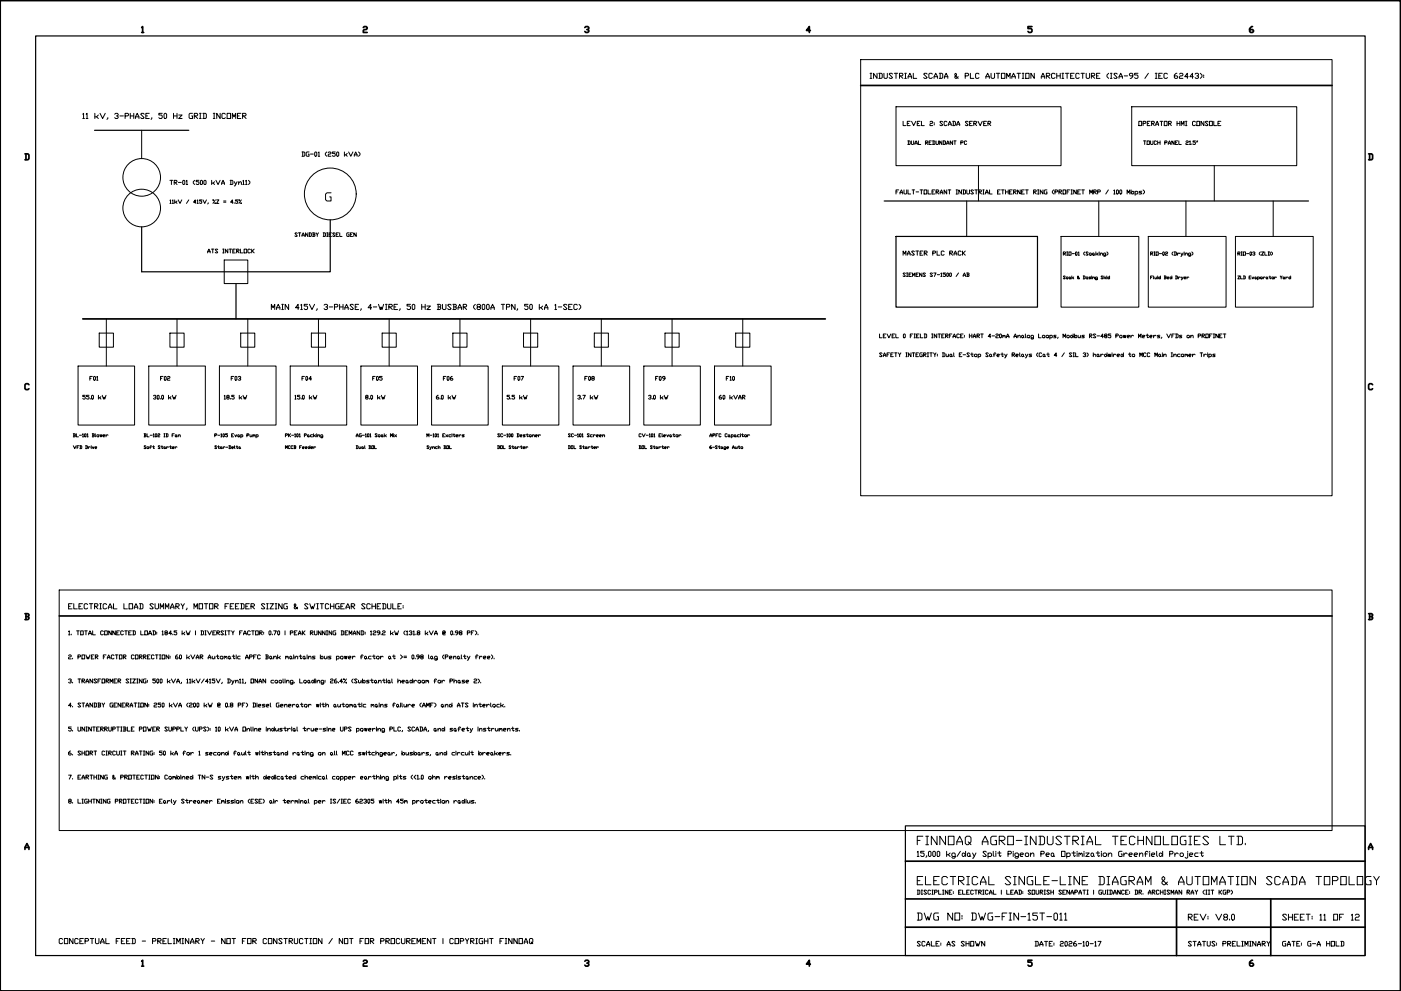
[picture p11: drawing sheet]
<svg xmlns="http://www.w3.org/2000/svg" width="594mm" height="420mm" viewBox="0 0 594 420" stroke-linecap="round" stroke-linejoin="round" font-family="sans-serif">
<defs><g id="words">
<text font-size="7.5" x="387.7" y="359.5">FINNOAQ AGRO-INDUSTRIAL TECHNOLOGIES LTD.</text>
<text font-size="7.1" x="387.7" y="376.4">ELECTRICAL SINGLE-LINE DIAGRAM &amp; AUTOMATION SCADA TOPOLOGY</text>
<text font-size="6.2" x="387.7" y="391.2">DWG NO: DWG-FIN-15T-011</text>
<g font-size="5.7">
<text x="33.9" y="51.9">11 kV, 3-PHASE, 50 Hz GRID INCOMER</text>
<text x="113.9" y="132.6">MAIN 415V, 3-PHASE, 4-WIRE, 50 Hz BUSBAR (800A TPN, 50 kA 1-SEC)</text>
<text x="27.9" y="259.6">ELECTRICAL LOAD SUMMARY, MOTOR FEEDER SIZING &amp; SWITCHGEAR SCHEDULE:</text>
<text x="502.7" y="391.2">REV: V8.0</text>
<text x="542.6" y="391.2">SHEET: 11 OF 12</text>
<text x="24" y="401.5">CONCEPTUAL FEED - PRELIMINARY - NOT FOR CONSTRUCTION / NOT FOR PROCUREMENT | COPYRIGHT FINNOAQ</text>
</g>
<text font-size="5.3" x="367.6" y="34.6">INDUSTRIAL SCADA &amp; PLC AUTOMATION ARCHITECTURE (ISA-95 / IEC 62443):</text>
<g font-size="4.9">
<text x="381.7" y="54.3">LEVEL 2: SCADA SERVER</text>
<text x="481.5" y="54.3">OPERATOR HMI CONSOLE</text>
<text x="127" y="67.4">DG-01 (250 kVA)</text>
<text x="381.7" y="109.4">MASTER PLC RACK</text>
<text x="387.7" y="402.2">SCALE: AS SHOWN</text>
<text x="437.8" y="402.2">DATE: 2026-10-17</text>
<text x="502.7" y="402.2">STATUS: PRELIMINARY</text>
<text x="542.6" y="402.2">GATE: G-A HOLD</text>
</g>
<g font-size="4.4">
<text x="86.8" y="108.3">ATS INTERLOCK</text>
<text x="37" y="162.3">F01</text>
<text x="66.7" y="162.3">F02</text>
<text x="96.7" y="162.3">F03</text>
<text x="127" y="162.3">F04</text>
<text x="156.6" y="162.3">F05</text>
<text x="186.6" y="162.3">F06</text>
<text x="217" y="162.3">F07</text>
<text x="246.6" y="162.3">F08</text>
<text x="276.9" y="162.3">F09</text>
<text x="306.9" y="162.3">F10</text>
<text x="33.9" y="170.4">55.0 kW</text>
<text x="63.9" y="170.4">30.0 kW</text>
<text x="93.8" y="170.4">18.5 kW</text>
<text x="123.8" y="170.4">15.0 kW</text>
<text x="153.8" y="170.4">8.0 kW</text>
<text x="183.8" y="170.4">6.0 kW</text>
<text x="213.8" y="170.4">5.5 kW</text>
<text x="243.8" y="170.4">3.7 kW</text>
<text x="273.8" y="170.4">3.0 kW</text>
<text x="303.7" y="170.4">60 kVAR</text>
</g>
</g></defs>
<!-- layer: BORDER_TITLE -->
<g fill="none" stroke="#000" stroke-width=".72">
<path d="M.1 .3h593.8v419.8h-593.8zM60.1 11.7l.4-.4v2.5M60.1 13.8h.8M154.1 11.7l.3-.4h.9l.4 .4-.4 .8h-.9l-.3 .4v.9h1.6M248 11.7l.4-.4h.9l.4 .8-.9 .4M249.3 12.5l.4 .4-.4 .9h-.9l-.4-.5M343.6 12.9h-1.6l1.2-1.6v2.5M437.6 11.3h-1.7v.8h1.3l.4 .4v.8l-.4 .5h-.9l-.4-.5M531.1 11.3h-.4l-.8 .8v1.2l.4 .5h.8l.4-.5-.4-.8h-1.2M365 36.2h199.9M10.6 65.2h1.3l.4 .5v1.6l-.4 .4h-1.3M11 65.2v2.5"/>
<path d="M580.3 65.2h1.3l.4 .5v1.6l-.4 .4h-1.3M580.8 65.2v2.5M35.1 135.2h314.9M12.3 163.1l-.4-.4h-.9l-.4 .4v1.7l.4 .4h.9l.4-.4M582 163.1l-.4-.4h-.8l-.5 .4v1.7l.5 .4h.8l.4-.4M10.6 260.2h1.3l.4 .4-.4 .8M11 261.4h.9l.4 .9-.4 .4h-1.3M11 260.2v2.5M25.1 261.2h539.8M580.3 260.2h1.3l.4 .4-.4 .8M580.8 261.4h.8l.4 .9-.4 .4h-1.3M580.8 260.2v2.5"/>
<path d="M10.6 359.3h1.7M580.3 359.3h1.7M10.6 360.1v-.8l.8-1.7 .9 1.7v.8M383.9 365.1h195M580.3 360.1v-.8l.9-1.7 .8 1.7v.8M383.9 381.1h195M383.9 393.1h195M498.9 381.1v24M538.9 381.1v24M60.1 407.5l.4-.4v2.5M60.1 409.6h.8M154.1 407.5l.3-.4h.9l.4 .4-.4 .8h-.9l-.3 .5v.8h1.6"/>
<path d="M248 407.5l.4-.4h.9l.4 .8-.9 .4M249.3 408.3l.4 .5-.4 .8h-.9l-.4-.4M343.6 408.8h-1.6l1.2-1.7v2.5M437.6 407.1h-1.7v.8h1.3l.4 .4v.9l-.4 .4h-.9l-.4-.4M531.1 407.1l-1.2 .8v1.3l.4 .4h.8l.4-.8-.4-.5h-1.2"/>
</g>
<path d="M15.1 15.2h563.8v389.9h-563.8zM40.1 55.2h40M100.1 120.2v15M383.9 350.1h195v55h-195z" fill="none" stroke="#000" stroke-width=".51"/>
<!-- layer: ANNOTATION -->
<g fill="none" stroke="#000" stroke-width=".42">
<path d="M384.9 59.7l1.1 .3v1l-1.1 .3M385.2 59.7v1.6M386.5 59.7l.2 1.6 .7-.3v-1.3M389.4 59.7v1.6h1M394.9 59.7h-.9v1.6h.9M395.4 59.7l1.1 .3v1l-1.1 .3M395.7 59.7v1.6M396.9 59.7l.3 1.6 .7-.3v-1.3M399.4 59.7v1.6l-1-1.6v1.6M399.9 59.7l1 .3v1l-1 .3M400.2 59.7v1.6M403.9 59.7v1.6l-1-1.6v1.6"/>
<path d="M404.5 59.7h.9M404.9 59.7v1.6M409.9 60l-.2-.3-.8 .3v1l.3 .3 .7-.3M484.9 59.7h1M485.4 59.7v1.6M486.4 59.7h1v1.6h-1zM487.9 59.7l.2 1.6 .8-.3v-1.3M490.4 60l-.3-.3-.7 .3 .2 1.3 .8-.3M490.9 59.7v1.6M491.9 59.7v1.6M497.9 59.7v1.6l-1-1.6v1.6M499.4 59.7h-1v1.6h1"/>
<path d="M499.9 59.7v1.6h1M502.9 60l.2-.3 .8 .3-.3 .5-.7 .2v.6h1M504.4 60l.3-.3v1.6M506.9 59.7h-1v.5l1 .3-.3 .8-.7-.3M507.6 59.7l-.2 .5M507.9 59.7l-.3 .5M72.1 76.5h1.2M72.7 76.5v1.7M73.9 77.3h.9l.3-.5-.3-.3h-.9v1.7M74.2 77.3l.9 .9M75.6 77.3h1.3M77.5 76.8l.3-.3 .6 .3v1.1l-.3 .3-.6-.3z"/>
<path d="M79 76.8l.2-.3v1.7M79 78.2h.6M82.5 76.5l-.5 .5v.6l.5 .6M84.4 76.5h-1.2v.5h.9l.3 .3-.3 .9-.9-.3M85 76.8l.3-.3 .6 .3v1.1l-.3 .3-.6-.3zM86.4 76.8l.4-.3 .6 .3v1.1l-.3 .3-.7-.3zM89.7 76.5v1.7M90.4 77.6l.6 .6M91 77l-.6 .6h-.7M91.6 76.5l.9 1.7 .8-1.7M94 78.2l.6-1.7 .6 1.7M94 77.6h1.2"/>
<path d="M97.6 76.5h.9l.3 .3v1.1l-.3 .3h-.9M97.9 76.5v1.7M99.4 77l.5 1.2M100.5 77l-.8 1.8h-.3M101.2 77.6l.9-.6 .3 .3v.9M101.2 77v1.2M103 76.8l.3-.3v1.7M103 78.2h.5M104.1 76.8l.3-.3v1.7M104.1 78.2h.7M105.4 76.5l.6 .5v.6l-.6 .6M387.9 61.3l.6-1.6 .5 1.6"/>
<path d="M387.9 60.7h1.1M392.4 60.5h.8l.2-.5-1-.3v1.6M392.7 60.5l.7 .8M394 60.5h.4M401.4 61.3l.5-1.6 .5 1.6M401.4 60.7h1M407.4 60.5h.8l.2-.5-1-.3v1.6M490.9 60.5h1M493.9 60.5h.8l.2-.5-1-.3v1.6M495.4 61.3l.5-1.6 .5 1.6M495.4 60.7h1M498.4 60.5h.5"/>
<path d="M504.4 61.3h.5M505.4 61v.3M72.1 85l.2-.2v1.4M72.1 86.2h.5M73.1 85l.2-.2v1.4M73.1 86.2h.5M74.1 84.8v1.4M74.5 85.7l.6 .5M75.1 85.2l-.6 .5h-.4M75.6 84.8l.7 1.4 .8-1.4M80.1 84.8l-1 1.4M83.1 85.7h-1l.7-.9v1.4"/>
<path d="M83.6 85l.2-.2v1.4M83.6 86.2h.5M85.6 84.8h-1v.4l1 .3v.5l-.3 .2-.7-.2M86.1 84.8l.7 1.4 .7-1.4M88.3 86l-.2 .5M90.3 84.8l.3 .2zM91.1 86l.2 .2zM91.3 84.8l-1 1.4M91.8 84.8h1l-1 1.4h1M94.8 85.2h1M94.8 85.7h1M98.8 85.7h-1l.8-.9v1.4"/>
<path d="M99.3 86v.2M100.8 84.8h-1v.4l1 .3v.5l-.3 .2-.7-.2M101.3 84.8l.3 .2zM102.1 86l.2 .2zM102.3 84.8l-1 1.4M126.1 99l-.8-.3-.2 .3 1 1-.3 .2-.7-.2M126.5 98.7h1.1M127 98.7v1.5M128.1 99.7h.9M130.6 98.7v1.5l-1.1-1.5v1.5M131.1 98.7l.9 .3v1l-.9 .2M131.3 98.7v1.5"/>
<path d="M132.5 98.7h.8l.3 .3-.3 .5M132.8 99.5h.5l.3 .5-1.1 .2M132.8 98.7v1.5M134 98.7l.5 .8v.7M135 98.7l-.5 .8M137 98.7l1 .3v1l-1 .2M137.3 98.7v1.5M138.6 98.7h.4M138.8 98.7v1.5M139.5 99.5h.5M140.4 81.7h-1.8l-.6 .6v2.4l.6 .5h1.8v-1.7h-.6M140.5 98.7h-1v1.5h1"/>
<path d="M142 99l-.2-.3-.7 .3 .9 1-.2 .2-.7-.2M142.5 99.5h.5M143.6 98.7h-1.1v1.5h1.1M144.1 98.7v1.5h.9M148 98.7l-1 .3 .3 1.2h.7v-.7h-.2M148.5 99.5h.6M149.5 98.7h-1v1.5h1M151 98.7v1.5l-1-1.5v1.5M379.9 81.4h.6M381.1 80.5h-1.2v1.8M381.6 82.3l.6-1.8 .6 1.8M381.6 81.7h1.2"/>
<path d="M383.3 80.5v1.5l.3 .3 .9-.3v-1.5M385 80.5v1.8h1.2M386.8 80.5h1.1M387.3 80.5v1.8M388.5 81.4h1.1M390.1 80.5h1.2M390.7 80.5v1.8M391.8 80.5h1.2v1.8h-1.2zM393.5 80.5v1.8h1.2M395.2 81.4h.6M396.4 80.5h-1.2v1.8h1.2M396.9 81.4h.9l.3-.6-.3-.3h-.9v1.8"/>
<path d="M397.2 81.4l.9 .9M398.7 82.3l.5-1.8 .6 1.8M398.7 81.7h1.1M401.4 80.5v1.8l-1.1-1.8v1.8M402 80.5h1.2M402.6 80.5v1.8M405.4 80.5h.6M405.4 82.3h.6M405.7 80.5v1.8M407.7 80.5v1.8l-1.1-1.8v1.8M408.3 80.5h.8l.3 .3v1.2l-.3 .3h-.8M408.6 80.5v1.8"/>
<path d="M410 80.5v1.5l.3 .3 .8-.3v-1.5M412.8 80.8l-.3-.3-.9 .3 1.2 1.2-.3 .3-.9-.3M413.3 80.5h1.2M413.9 80.5v1.8M415.1 81.4h.8l.3-.6-.3-.3h-.8v1.8M415.3 81.4l.9 .9M416.8 80.5h.5M416.8 82.3h.5M417 80.5v1.8M417.9 82.3l.6-1.8 .5 1.8M417.9 81.7h1.1M419.6 80.5v1.8h1.1"/>
<path d="M423 81.4h.5M424.1 80.5h-1.1v1.8h1.1M424.7 80.5h1.1M425.2 80.5v1.8M426.4 81.4h1.1M426.4 80.5v1.8M427.5 80.5v1.8M428.1 81.4h.6M429.2 80.5h-1.1v1.8h1.1M429.8 81.4h.9l.2-.6-.2-.3h-.9v1.8M430.1 81.4l.8 .9M432.6 80.5v1.8l-1.1-1.8v1.8"/>
<path d="M433.2 81.4h.5M434.3 80.5h-1.1v1.8h1.1M434.9 80.5h1.1M435.4 80.5v1.8M438.3 81.4h.8l.3-.6-.3-.3h-.8v1.8M438.6 81.4l.8 .9M440 80.5h.6M440 82.3h.6M440.3 80.5v1.8M442.3 80.5v1.8l-1.2-1.8v1.8M443.9 80.5h-.8l-.3 .3v1.2l.3 .3h.8v-.9h-.2M446.8 80.5l-.6 .6v.6l.6 .6"/>
<path d="M447.3 81.4h.9l.3-.6-.3-.3h-.9v1.8M449 81.4h.9l.3-.6-.3-.3h-.9v1.8M449.3 81.4l.9 .9M450.8 80.5h1.1v1.8h-1.1zM452.5 81.4h.5M453.6 80.5h-1.1v1.8M454.2 80.5h.5M454.2 82.3h.5M454.4 80.5v1.8M456.4 80.5v1.8l-1.1-1.8v1.8M457 81.4h.5M458.1 80.5h-1.1v1.8h1.1"/>
<path d="M458.7 80.5h1.1M459.2 80.5v1.8M462.1 82.3v-1.8l.6 1.2 .5-1.2v1.8M463.8 81.4h.8l.3-.6-.3-.3h-.8v1.8M464.1 81.4l.8 .9M465.5 81.4h.8l.3-.6-.3-.3h-.8v1.8M470 80.5l-1.1 1.8M472.3 80.8l.3-.3v1.8M472.3 82.3h.5M473.7 80.5l.6 .3v1.2l-.3 .3-.6-.3zM474.8 80.8l.3-.3 .6 .3-.3 1.5-.6-.3zM477.9 82.3v-1.8l.6 1.2 .6-1.2v1.8"/>
<path d="M479.6 81.7l.6-.6 .6 .3-.3 .9zM479.6 80.5v1.8M481.3 81.4l.3-.3 .9 .3-.3 .9h-.9M481.3 81.1v1.7M484.2 81.1l-1.2 .3 1.2 .6-.3 .3h-.9M484.7 80.5l.6 .6v.6l-.6 .6M128.1 100.2l.5-1.5 .4 1.5M138.6 100.2h.4M383.9 116h-1l1 1-.2 .2-.8-.2M384.4 115.7h.5M384.4 117.2h.5M384.7 115.7v1.5"/>
<path d="M385.4 116.5h.6M386.5 115.7h-1.1v1.5h1.1M386.9 117.2v-1.5l.5 1 .5-1v1.5M388.5 116.5h.5M389.4 115.7h-.9v1.5h.9M390.9 115.7v1.5l-1-1.5v1.5M392.4 116h-.9l.9 1-.2 .2-.7-.2M395.4 116h-1l1 1-.2 .2-.8-.2M395.9 115.7h1l-.7 1.5M397.4 116.5h1M398.9 116l.3-.3v1.5M398.9 117.2h.5"/>
<path d="M400.9 115.7h-1v.5l1 .3-.2 .7-.8-.2M401.4 116h.8l-.3 1.2-.5-.2zM402.7 116h.7l-.2 1.2-.5-.2zM406.4 115.7l-1 1.5M408.4 117.2l.5-1.5 .5 1.5M408.4 116.7h1M409.9 115.7l1 .3-.2 .5M410.2 116.5h.5l.2 .5-1 .2M410.2 115.7v1.5M450.9 107.5h.7l.3-.4-1-.3v1.4M451.1 107.5l.8 .7M451.7 117.2h-.8l.8 .8-.2 .2-.6-.2"/>
<path d="M452.1 117.6l.6-.2 .2 .6-.6 .2zM452.3 106.8h.5M452.3 108.2h.5M452.5 106.8v1.4M453.3 106.8h.9v1.4h-.9zM453.3 117.6h.6l-.2 .6-.4-.2zM453.9 118l.2 .2M454.5 117v1.2M454.7 107.5h.9M454.9 117.8l.4 .4M455.3 117.4l-.8 .4M456.3 106.8l.4 .3-.2 1.1-.4-.2z"/>
<path d="M457.2 107.1l.3-.3v1.4M457.2 108.2h.5M457.7 117.8l-.4 .4-.4-.2 .4-.6-.2-.4-.2 .4 .8 .8M459.3 117l.8 .2v.8l-.8 .2M459.5 117v1.2M460 106.8l-.5 .5 .5 .9M460.5 117.6l.6-.2 .2 .6-.6 .2zM461.4 107.1l-.7-.3-.2 .3 .9 .9h-.9M461.9 107.5l.7-.2 .2 .7-.7 .2zM462.5 117.4l-.8 .2 .8 .4-.8 .2M462.9 117v.2M462.9 117.4v.8"/>
<path d="M463.3 107.5l.5-.2 .2 .7-.5 .2zM463.3 117.8l.6-.4 .2 .8M463.3 117.4v.8M464 108l.2 .2M464.7 106.8v1.4M465.2 107.7l.4 .5M465.3 118.2l-.8-.2 .2-.6 .6 .2v.8h-.8M465.6 107.3l-.9 .4M466.1 106.8v.3M466.1 107.3v.9M466.6 107.7l.6-.4 .3 .9M466.6 107.3v.9"/>
<path d="M467.7 117.2l-.6-.2-.2 .2 .8 .8h-.8M468.1 117v1.2M468.5 117.8l.4 .4M468.9 108.2l-.9-.2 .2-.7 .7 .2v1h-.9M468.9 117.4l-.8 .4M469.3 117v.2M469.3 117.4v.8M469.3 106.8l.5 .5-.5 .9M469.7 117.6l.4-.2 .4 .4-.6 .4zM470.5 117v1.2M487.9 107.5h.7l.2-.4-.9-.3v1.4M487.9 117.6h.4"/>
<path d="M488.1 107.5l.7 .7M488.7 117h-.8v1.2M489.1 117l.2 1.2M489.3 106.8h.5M489.3 108.2h.5M489.5 106.8v1.4M489.7 117.4l.2 .8 .6-.4M490.2 106.8h1v1.4h-1zM490.5 117.4v.8M490.9 117v.2M490.9 117.4v.8M491.3 117.6l.4-.2 .4 .4-.6 .4z"/>
<path d="M491.6 107.5h.9M492.1 117v1.2M493 107.1l.3-.3 .4 .3-.2 1.1-.5-.2zM493.7 117l.8 .2-.2 .4M493.9 117.6h.4l.2 .4-.8 .2M493.9 117v1.2M494.2 107.1l.2-.3 .7 .3-.2 .4-.7 .2v.5h.9M494.9 117.8h.6v-.4l-.6 .2v.4l.6 .2M496.1 117.6l.4-.2 .4 .4-.6 .4zM496.9 117v1.2M497.5 106.8l-.5 .5 .5 .9M497.9 106.8l1 .3v.9l-1 .2"/>
<path d="M498.2 106.8v1.4M498.5 117l.8 .2v.8l-.8 .2M498.7 117v1.2M499.3 107.3v.9M499.7 117.4v.8M500.3 107.5l-.5-.2-.5 .4M500.5 117.6l-.4-.2-.4 .4M500.7 107.3l.5 .9M500.9 117.4l.4 .8M501.6 107.3l-.9 1.4M501.7 117.4l-.8 1.2M502.1 117.8h.6v-.4l-.6 .2v.4l.6 .2"/>
<path d="M502.1 106.8v.3M502.1 107.3v.9M502.6 107.7l.7-.4 .2 .9M502.6 107.3v.9M503.3 117.4v.8M504.1 117.6l-.4-.2-.4 .4M504.9 108.2l-.9-.2 .2-.7 .7 .2v1h-.9M505.4 106.8l.4 .5-.4 .9M524.9 107.5h.7l.2-.4-.9-.3v1.4M524.9 117h.8l-.8 1.2h.8M525.1 107.5l.7 .7M526.1 117v1.2h.8"/>
<path d="M526.3 106.8h.5M526.3 108.2h.5M526.5 106.8v1.4M527.2 106.8h1v1.4h-1zM527.3 117l.8 .2v.8l-.8 .2M527.5 117v1.2M528.6 107.5h.9M529.7 117.6h.4M530 107.1l.3-.3 .4 .3-.2 1.1-.5-.2zM530.5 117h-.8v1.2h.8M530.9 117.4l.4 .8 .4-.8M531.2 107.1l.2-.3 .7 .3-.4 .4"/>
<path d="M531.9 107.5l.2 .2-.2 .5-.7-.2M532.1 117.6h.6l-.2 .6-.4-.2zM532.7 118l.2 .2M533.3 117.6h.8l-.2 .6h-.6M533.3 117.4v1.2M534.5 106.8l-.5 .5 .5 .9M534.5 117.6l.6-.2 .2 .6-.6 .2zM534.9 106.8h1l-1 1.4h1M535.7 117.4v.8M536.3 106.8v1.4h1M536.5 117.6l-.4-.2-.4 .4M536.9 117.6h.6l-.2 .6-.4-.2z"/>
<path d="M537.5 118l.2 .2M537.7 106.8l.9 .3v.9l-.9 .2M537.9 106.8v1.4M538.1 117.4h.8M538.5 117v1h.4M539.1 106.8l.5 .5-.5 .9M539.3 117.6l.6-.2 .2 .6-.6 .2zM540.5 117.4v.8M541.3 117.6l-.4-.2-.4 .4M542.9 117l.4 1.2M543.7 117l-.4 .6M544.1 117.6h.6l-.2 .6-.4-.2z"/>
<path d="M544.7 118l.2 .2M545.3 117.4v.8M546.1 117.6l-.4-.2-.4 .4M546.5 117.6l.4-.2 .4 .4-.6 .4zM547.3 117v1.2M373 141.6v1.6h1M374 149.9l-.2-.3-.8 .3 1 1.1-.2 .2-.8-.2M374.6 151.2l.5-1.6 .5 1.6M374.6 142.4h.5M374.6 150.7h1M375.6 141.6h-1v1.6h1M376.1 141.6l.8 1.6 .8-1.6"/>
<path d="M376.1 150.4h.6M377.2 149.6h-1.1v1.6M377.7 150.4h.6M378.3 142.4h.5M378.8 149.6h-1.1v1.6h1.1M379.3 141.6h-1v1.6h1M379.3 149.6h1.1M379.9 141.6v1.6h1.1M379.9 149.6v1.6M381 149.6l.5 .8v.8M382 149.6l-.5 .8M383.1 141.9l.2-.3 .6 .3-.3 1.3-.5-.2z"/>
<path d="M384.1 151.2h.6M384.1 149.6h.6M384.4 149.6v1.6M386 142.4h.5M386.3 149.6v1.6l-1.1-1.6v1.6M386.8 149.6h1.1M387.1 141.6h-1.1v1.6M387.3 149.6v1.6M387.6 143.2h.6M387.6 141.6h.6M387.9 141.6v1.6M388.4 150.4h.6"/>
<path d="M388.7 142.4h.5M389.5 149.6h-1.1v1.6h1.1M389.7 141.6h-1v1.6h1M390.3 141.6v1.6h1M391.1 149.6l-1.1 .3v1.1l1.1 .2v-.8h-.3M391.6 150.4h.8l.3-.5-1.1-.3v1.6M391.9 141.6l1 .3v1.1l-1 .2M391.9 150.4l.8 .8M392.1 141.6v1.6M393.2 151.2h.5M393.2 149.6h.5M393.5 149.6v1.6"/>
<path d="M394.3 149.6h1.1M394.8 149.6v1.6M395.1 143.2h.5M395.1 141.6h.5M395.4 141.6v1.6M395.9 149.6l.5 .8v.8M396.9 149.6l-.5 .8M397.2 141.6v1.6l-1-1.6v1.6M397.5 150.2v.2M397.5 150.7v.3M397.7 141.6h1.1M398.3 141.6v1.6"/>
<path d="M399.3 142.4h.6M399.6 149.6l1.1 .3v1.1l-1.1 .2M399.9 149.6v1.6M400.4 141.6h-1.1v1.6h1.1M400.9 142.4h.8l.3-.5-1.1-.3v1.6M401.2 150.2l.2 1 .9-.5M401.2 142.4l.8 .8M402.3 150.2v1M402.5 142.4h.6M402.8 150.4l.6-.2 .2 .8-.5 .2zM403.6 141.6h-1.1v1.6M403.6 151l.3 .2"/>
<path d="M404.1 143.2l.6-1.6 .5 1.6M404.1 142.7h1.1M404.4 149.6l.3 1.6M406.8 141.9l-.3-.3-.8 .3v1.1l.3 .2 .8-.2M406.8 150.4h.5M407.3 142.4h.6M407.9 149.6h-1.1v1.6h1.1M408.4 141.6h-1.1v1.6h1.1M408.4 150.4h1M408.9 142.2v.2M408.9 142.7v.3M411.1 149.9l-.3-.3-.8 .3 1.1 1.1-.3 .2-.8-.2"/>
<path d="M411.1 142.4h1M411.1 141.6v1.6M411.6 150.2h1.1M412.1 149.6v1.4l.3 .2 .3-.2M412.1 141.6v1.6M412.7 143.2l.5-1.6 .5 1.6M412.7 142.7h1M413.2 150.4l.8-.2 .3 .8-.8 .2zM414.3 142.4h.8l.2-.5-1-.3v1.6M414.5 142.4l.8 .8M414.8 150.4l.3-.2 .7 .2-.2 .8h-.8M414.8 150.2v1.5"/>
<path d="M415.8 141.6h1.1M416.4 141.6v1.6M419.1 149.9l-.3-.3-.8 .3 1.1 1.1-.3 .2-.8-.2M419.6 150.4l.5-.2 .3 .8-.5 .2zM420.1 142.7h-1l.8-1.1v1.6M420.4 151l.3 .2M420.7 142.4h1M421.2 150.4h.8M422.3 141.9l.2-.3 .8 .3-.3 .5-.7 .3v.5h1M422.3 149.9l-.3-.3-.5 .3v1.3M422.8 150.7h.8l.2-.3-.2-.2-.8 .2 .2 .8h.6M423.8 141.9l.3-.3 .5 .3-.2 1.3-.6-.2z"/>
<path d="M424.4 150.2h1M424.9 149.6v1.4l.3 .2 .2-.2M425.2 142.4l.2-.2 .3 .5M425.2 142.2v1M425.7 142.4l.3-.2 .3 .2v.8M426 150.2l.5 1M426.8 143.2l.5-1.6 .6 1.6M426.8 142.7h1.1M427.1 150.2l-1.1 1.5M429.2 150.4h.8l.3-.5-1.1-.3v1.6M429.5 150.4l.8 .8M430 143.2l.5-1.6 .5 1.6"/>
<path d="M430 142.7h1M430.8 150.7h.8l.2-.3-.2-.2-.8 .2 .2 .8h.6M431.6 142.7l.8-.5 .2 1M431.6 142.2v1M432.4 149.6l.2 1.6M433.2 142.4l.5-.2 .3 .8-.5 .2zM433.2 150.4l.5-.2 .3 .8-.5 .2zM434 143l.3 .2M434 151l.3 .2M434.8 141.6l.3 1.6M434.8 150.2l.5 1M435.6 142.4l.8-.2 .3 .8-.8 .2z"/>
<path d="M435.9 150.2l-1.1 1.5M437.5 150.2l-1.1 .2 1.1 .6-1.1 .2M438.2 143.2l-1-.2 .3-.8 .7 .2v1.1l-.2 .3-.8-.3M440.1 149.6l-.5 .6v.5l.5 .5M440.4 141.6v1.6h1.1M441.7 149.9l-.2-.3-.9 .3v1.1l.3 .2 .8-.2M442 142.4l.8-.2 .3 .8-.8 .2zM442.5 150.2l.6 .2-.3 .8-.5-.2zM443.1 151l.2 .2M443.6 142.4l.8-.2 .3 .8-.8 .2zM443.9 150.2h1M444.4 149.6v1.4l.3 .2 .2-.2"/>
<path d="M445.2 142.4l.2-.2 .8 .2-.2 .8h-.8M445.2 142.2v1.6M447.8 142.2l-1 .2 1 .6-1 .2M448.1 150.7h-1.1l.8-1.1v1.6M448.6 143l-.2 .5M450.8 143.2v-1.6l.5 1.1 .6-1.1v1.6M451.3 149.6l-1 1.6M452.4 142.4l.8-.2 .2 .8-.8 .2zM454 142.4l.5-.2 .5 .5-.8 .5zM454.5 149.9l-.3-.3-.8 .3 1.1 1.1-.3 .2-.8-.2M455 141.6v1.6M455 151.2h.6"/>
<path d="M455 149.6h.6M455.3 149.6v1.6M455.6 142.7l.8-.5 .2 .8-.5 .2zM455.6 141.6v1.6M456.1 149.6v1.6h1.1M457.2 142.2v.8l.3 .2 .8-.5M458.3 142.2v1M459.3 149.9l.3-.3 .8 .3-.6 .5M459.8 142.2l-1 .2 1 .6-1 .2M460.1 150.4l.3 .3-.3 .5-.8-.2M460.9 149.6l.5 .6v.5l-.5 .5M462 142.4h.8l.2-.5-1-.3v1.6"/>
<path d="M462.2 142.4l.8 .8M463.6 150.7l.8-.5 .3 .2v.8M463.6 149.6v1.6M464.7 141.9l-.3-.3-.8 .3 1.1 1.1-.3 .2-.8-.2M465.2 150.4l.5-.2 .3 .8-.5 .2zM465.2 142.4h1.1M466 151l.3 .2M466.8 150.2v1M467.8 142.7h-1l.8-1.1v1.6M467.8 150.4l-.5-.2-.5 .5M468.4 150.4l.5-.2 .5 .5-.8 .5zM468.6 142.4l-.2-.5 .8-.3 .2 .6-1 .5 .2 .5 .8-.2-.2-.6"/>
<path d="M469.4 149.6v1.6M470 150.2l.2 1 .3-1 .3 1 .2-1M471 141.6h-1v.6l1 .2-.2 .8-.8-.2M471.6 149.6v.3M471.6 150.2v1M472.1 150.2v1M473.2 142.4h.8l.2-.5-1-.3v1.6M473.2 150.4l-.5-.2-.6 .5M473.7 150.7h.8l.3-.3-.3-.2-.8 .2 .3 .8h.5M474.8 142.4l.8-.2 .2 .8-.8 .2zM475.3 150.4l.5-.2 .6 .5-.8 .5zM476.4 142.2l.2 1 .3-1 .3 1 .2-1"/>
<path d="M476.4 149.6v1.6M478 142.7h.7l.3-.3-.3-.2-.7 .2v.6l.7 .2M478.5 150.2h1.1M479 149.6v1.4l.3 .2 .3-.2M479.6 142.2v1M480.1 150.4l.8-.2 .3 .8-.8 .2zM480.7 142.4l-.6-.2-.5 .5M482.8 143.2v-1.6l.5 1.1 .5-1.1v1.6M483.3 151.2v-1.6l.5 1.1 .6-1.1v1.6M484.4 142.7h.8l.2-.3-.2-.2-.8 .2v.6l.8 .2M485.9 149.9l-.2-.3-.8 .3v1.1l.3 .2 .7-.2M485.9 142.2h1.1"/>
<path d="M486.5 141.6v1.4l.2 .2 .3-.2M487.6 142.7h.8l.2-.3-.2-.2-.8 .2v.6l.8 .2M487.6 149.9l-.3-.3-.8 .3v1.1l.2 .2 .9-.2M489.2 142.2v1M489.7 151.2v-1.6l.5 1.1 .6-1.1v1.6M490.2 142.4l-.5-.2-.5 .5M491.3 150.4l.3-.2 .5 .2-.3 .8-.5-.2zM491.8 142.2l-1 .2 1 .6-1 .2M492.1 151l.3 .2M492.6 143l-.2 .5M492.9 149.6v.3M492.9 150.2v1"/>
<path d="M493.4 150.7l.8-.5 .3 1M493.4 150.2v1M494.7 141.6l.9 1.6 .8-1.6M496.6 151.2h.6M496.6 149.6h.6M496.9 149.6v1.6M496.9 142.4h.5M497.7 150.7l.8-.5 .3 .2v.8M497.7 150.2v1M498 141.6h-1.1v1.6M498.5 141.6l1.1 .3v1.1l-1.1 .2M498.8 141.6v1.6"/>
<path d="M500.4 150.2l-1.1 .2 .3 .8h.8M500.9 150.4l.8-.2 .2 .8-.8 .2zM501.1 142.2l-1 .2 1 .6-1 .2M502.5 150.4l.3-.2 .2 .5M502.5 150.2v1M503 150.4l.3-.2 .3 .2v.8M503.3 142.4l.8-.2 .3 .8-.8 .2zM504.1 150.7h.8l.3-.3-.3-.2-.8 .2 .3 .8h.5M504.9 142.7l.8-.5 .3 .2v.8M504.9 142.2v1M505.7 150.2v1M506.8 150.4l-.6-.2-.5 .5"/>
<path d="M508.1 142.4h.8l.2-.5-1-.3v1.6M508.9 149.6h1M509.4 149.6v1.6M509.7 142.4h.8l.3-.5-1.1-.3v1.6M509.9 142.4l.9 .8M510.5 150.2v1M511.3 141.6h1.1v1.6h-1.1zM511.6 150.4l-.6-.2-.5 .5M512.1 149.6v.3M512.1 150.2v1M512.6 150.4l.3-.2 .8 .2-.3 .8h-.8M512.6 150.2v1.5"/>
<path d="M512.9 142.4h.5M514 141.6h-1.1v1.6M514.5 143.2h.5M514.5 141.6h.5M514.8 141.6v1.6M515.3 150.2l-1.1 .2 .8 .3 .3 .3-.3 .2h-.8M516.6 141.6v1.6l-1.1-1.6v1.6M517.1 142.4h.6M518.2 141.6h-1.1v1.6h1.1M518.8 141.6h1M519.3 141.6v1.6M31.1 183.9h.6v.6"/>
<path d="M31.1 189l.6 1.2 .6-1.2M31.3 184.5h.4l.3 .5-.9 .2M31.3 183.9v1.3M32.4 183.9v1.3h.9M32.7 189.6h.4M33.5 189h-.8v1.2M33.7 184.5h.8M33.9 189l.8 .2v.8l-.8 .2M34.1 189v1.2M35 184.1l.2-.2v1.3M35 185.2h.4M35.9 184.1h.6l-.2 1.1-.4-.2z"/>
<path d="M36.3 189l.8 .2v.8l-.8 .2M36.5 189v1.2M36.9 184.1l.3-.2v1.3M36.9 185.2h.5M37.5 189.4v.8M38.3 189.6l-.4-.2-.4 .4M38.7 189v.2M38.7 189.4v.8M39.1 189.4l.4 .8 .4-.8M39.1 183.9l.9 .2-.2 .4M39.3 184.5h.5l.2 .5-.9 .2M39.3 183.9v1.3"/>
<path d="M40.3 189.8h.6v-.4l-.6 .2 .2 .6h.4M40.4 183.9l.2 1.3M41.1 184.5l.6-.2 .2 .7-.6 .2zM42.3 184.3l.3 .9 .2-.9 .2 .9 .2-.9M43.6 184.7h.7l.2-.2-.2-.2-.7 .2v.5l.7 .2M45 184.3v.9M45.8 184.5l-.4-.2-.4 .4M61.1 183.9l.8 .2-.2 .4M61.3 184.5h.4l.2 .5-.8 .2M61.3 183.9v1.3M61.9 189.2l-.6-.2-.2 .2 .8 .8h-.8M62.3 189.6l.6-.2 .2 .6-.6 .2z"/>
<path d="M62.4 183.9v1.3h.8M63.5 189.6h.6M63.7 184.5h.9M64.3 189.2h-.6v1M64.7 189.4h.8M65 184.1l.2-.2v1.3M65 185.2h.4M65.1 189v1h.4M65.8 184.1h.7l-.2 1.1-.5-.2zM66.9 184.1h.9l-.9 .6v.5h.9M67.9 189.2h-.8l.8 .8-.2 .2-.6-.2M68.3 189.4h.8"/>
<path d="M68.7 189v1h.4M69.5 189.6h.6l-.2 .6-.4-.2zM69.5 185.2h.4M69.5 183.9h.4M69.7 183.9v1.3M70.1 190l.2 .2M70.4 183.9l.8 .2v.9l-.8 .2M70.6 183.9v1.3M70.7 189.4v.8M71.5 189.6l-.4-.2-.4 .4M71.9 189.4h.8M72.3 189v1h.4"/>
<path d="M73 184.5h.4M73.1 189.8h.6v-.4l-.6 .2 .2 .6h.4M73.9 183.9h-.9v1.3M74.3 189.4v.8M74.3 184.5h.6l-.2 .7-.4-.2zM74.9 185l.2 .2M75.1 189.6l-.4-.2-.4 .4M75.6 184.7l.6-.4 .3 .9M75.6 184.3v.9M91.1 184.5h.6l.2-.4-.8-.2v1.3M91.9 189.2h-.8l.8 .8-.2 .2-.6-.2M92.2 189.4h.8"/>
<path d="M92.4 184.5h.8M92.7 189v1h.3M93.6 184.1l.3-.2v1.3M93.6 189.4l.5 .2-.2 .6-.4-.2zM93.6 185.2h.5M94.1 190l.2 .2M94.5 184.1h.7l-.2 1.1-.5-.2zM94.7 189.4v.8M95.5 189.6l-.4-.2-.4 .4M95.8 189.6h.8M96.5 183.9h-.9v.4l.9 .2-.2 .7-.7-.2M97.1 189l.8 .2v.8l-.8 .2"/>
<path d="M97.2 189v1.2M98.2 184.5h.4M98.3 189.8h.5v-.4l-.5 .2 .2 .6h.3M99.1 183.9h-.9v1.3h.9M99.4 189l.3 1.2M99.5 184.3l.4 .9 .5-.9M100.1 189.4h.7M100.5 189v1h.3M100.8 184.5l.5-.2 .2 .7-.5 .2zM101.3 189.6h.6l-.3 .6zM101.5 185l.2 .2M101.9 190l.2 .2"/>
<path d="M102.1 184.5h.9l-.3 .7h-.6M102.1 184.3v1.3M104.7 184.5h.7l.2-.4-.9-.2v1.3M106 184.3l.2 .9 .7-.5M106.9 184.3v.9M107.3 184.5l.2-.2 .2 .4M107.3 184.3v.9M107.7 184.5h.5v.7M108.6 184.5h.9l-.2 .7h-.7M108.6 184.3v1.3M121 184.5h.7l.2-.4-.9-.2v1.3M121 190.2v-1.2l.5 .8 .3-.8v1.2"/>
<path d="M122.3 183.9v1.3M122.6 184.5l.6 .7M123.1 189.2h-.8l.2 1 .6-.2M123.2 183.9l-.9 .6M123.7 184.5h.8M124.2 189.2h-.8l.3 1 .5-.2M124.6 189h.7v.6M124.8 189.6h.5l.1 .4-.8 .2M124.8 189v1.2M125 184.1l.2-.2v1.3M125 185.2h.4M125.8 184.1h.6l-.2 1.1-.4-.2z"/>
<path d="M126.9 184.1l.2-.2v1.3M126.9 185.2h.4M127 189.6h.5M127.8 189h-.8v1.2M128.2 189.8h.7v-.4l-.7 .2 .2 .6h.5M129.1 184.5h.6l.2-.4-.8-.2v1.3M129.5 189.8h.5v-.4l-.5 .2v.4l.5 .2M130.3 184.5l.5-.2 .2 .7-.4 .2zM130.6 189.6l.5-.2 .3 .4-.5 .4zM131 185l.2 .2M131.4 189v1.2M131.8 189.8h.7v-.4l-.7 .2 .2 .6h.5"/>
<path d="M132.5 184.3l-.8 .2 .2 .7h.6M133 183.9v1.3M133.1 189.4v.8M133.4 184.7l.4 .5M133.8 184.3l-.8 .4M133.9 189.6l-.5-.2-.3 .4M134.3 183.9v.2M134.3 184.3v.9M134.7 184.7l.6-.4 .3 .9M134.7 184.3v.9M136.9 185.2l-.9-.2 .2-.7 .7 .2v.9h-.9M151 185.2l.5-1.3 .4 1.3"/>
<path d="M151 189l.8 .2v.8l-.8 .2M151 184.7h.9M151.3 189v1.2M152.2 189.4l.2 .8 .6-.4M153 189.4v.8M153.2 183.9l-.8 .2 .2 1.1h.6l-.2-.7M153.4 189.6l.4-.2 .3 .6-.5 .2zM153.6 184.5h.9M154.1 190l.1 .2M154.6 189l.3 1.2M154.9 184.1l.3-.2v1.3M154.9 185.2h.5"/>
<path d="M155.8 184.1h.7l-.2 1.1-.5-.2zM156.4 189l.8 .2v.8l-.8 .2M156.6 189v1.2M156.9 184.1l.2-.2v1.3M156.9 185.2h.4M157.6 189h.9v1.2h-.9zM158.8 189v1.2h.8M159.9 184.1h-.9l.9 .9h-.9M160.4 184.5l.6-.2 .2 .7-.6 .2zM161.7 184.5h.6l-.2 .7-.4-.2zM162.3 185l.2 .2M162.9 183.9v1.3"/>
<path d="M163.4 184.7l.4 .5M163.8 184.3l-.9 .4M165.6 185.2v-1.3l.4 .8 .4-.8v1.3M166.8 183.9v.2M166.8 184.3v.9M167.3 184.3l.8 .9M168.1 184.3l-.8 .9M181 185.2v-1.3l.4 .8 .5-.8v1.3M181.8 189.2h-.8l.8 .8-.2 .2-.6-.2M182.2 189.4l.4 .8M182.3 184.5h.9M183 189.4l-.8 1.2"/>
<path d="M183.4 189.8l.6-.4 .2 .8M183.4 189.4v.8M183.6 184.1l.3-.2v1.3M183.6 185.2h.5M184.5 184.1h.6l-.2 1.1-.4-.2zM185.4 189.4l-.8 .2 .2 .6h.6M185.6 184.1l.2-.2v1.3M185.6 185.2h.4M185.8 189.8l.6-.4 .2 .8M185.8 189v1.2M187.7 184.5h.5M188.2 189l.8 .2v.8l-.8 .2"/>
<path d="M188.4 189v1.2M188.6 183.9h-.9v1.3h.9M189 184.3l.9 .9M189.4 189h.8v1.2h-.8zM189.9 184.3l-.9 .9M190.6 189v1.2h.8M191.2 184.3l-.9 .2 .2 .7h.7M191.6 183.9v.2M191.6 184.3v.9M192.1 184.3h.9M192.5 183.9v1.1h.5M193.4 184.7h.6v-.4l-.6 .2v.5l.6 .2"/>
<path d="M194.6 184.3v.9M195.5 184.5l-.4-.2-.5 .4M196.8 184.3h-.6v.4l.6 .3-.8 .2M211 189l.8 .2v.8l-.8 .2M211.2 189v1.2M211.9 184.1h-.9l.9 .9h-.9M212.2 189h.8v1.2h-.8zM213.2 184.1h-.9v.9h.9M213.4 189v1.2h.8M213.6 184.5h.9M214.9 184.1l.2-.2v1.3M214.9 185.2h.4"/>
<path d="M215.8 184.1h.6l-.2 1.1-.4-.2zM216.6 189.2h-.8l.8 .8-.2 .2-.6-.2M216.9 184.1h.6l-.2 1.1-.4-.2zM217 189.4h.8M217.4 189v1h.4M218.4 189.4l.4 .2-.2 .6-.4-.2zM218.8 190l.2 .2M219.2 183.9l.9 .2v.9l-.9 .2M219.4 189.4v.8M219.5 183.9v1.3M220.2 189.6l-.4-.2-.4 .4M220.6 184.7h.6v-.4l-.6 .2v.5l.6 .2"/>
<path d="M220.6 189.4h.8M221 189v1h.4M221.8 189.8h.6v-.4l-.6 .2 .2 .6h.4M222.7 184.3h-.7v.4l.7 .3-.9 .2M223 189.4v.8M223.1 184.3h.9M223.6 183.9v1.1h.4M223.8 189.6l-.4-.2-.4 .4M224.5 184.5l.6-.2 .2 .7-.6 .2zM225.7 184.7l.7-.4 .2 .9M225.7 184.3v.9M227 184.7h.7l.2-.2-.2-.2-.7 .2v.5l.7 .2"/>
<path d="M228.3 184.3v.9M229.2 184.5l-.4-.2-.5 .4M241 189l.8 .2v.8l-.8 .2M241.2 189v1.2M241.9 184.1h-.9l.9 .9h-.9M242.2 189h.8v1.2h-.8zM243.2 184.1h-.9v.9h.9M243.4 189v1.2h.8M243.6 184.5h.9M244.9 184.1l.2-.2v1.3M244.9 185.2h.4M245.7 184.1h.7l-.2 1.1-.5-.2z"/>
<path d="M246.6 189.2h-.8l.8 .8-.2 .2-.6-.2M246.8 184.1l.3-.2v1.3M246.8 185.2h.5M247 189.4h.8M247.4 189v1h.4M248.2 189.6l.4-.2 .2 .6-.4 .2zM248.8 190l.2 .2M249.4 189.4v.8M249.9 184.1l-.7-.2-.2 .2 .9 .9h-.9M250.2 189.6l-.4-.2-.4 .4M250.6 189.4h.8M251 189v1h.4"/>
<path d="M251.2 184.3l-.9 .2 .2 .7h.7M251.6 184.3v.9M251.8 189.8h.6v-.4l-.6 .2 .2 .6h.4M252.5 184.5l-.4-.2-.5 .4M252.9 184.7h.7v-.4l-.7 .2v.5l.7 .2M253 189.4v.8M253.8 189.6l-.4-.2-.4 .4M254.2 184.7h.6v-.4l-.6 .2v.5l.6 .2M255.5 184.7l.7-.4 .2 .9M255.5 184.3v.9M271 189l.8 .2v.8l-.8 .2M271.2 189v1.2"/>
<path d="M271.9 184.1h-.9v.9h.9M272.2 189h.8v1.2h-.8zM272.3 183.9l.6 1.3 .7-1.3M273.4 189v1.2h.8M274 184.5h.9M275.3 184.1l.2-.2v1.3M275.3 185.2h.5M276.2 184.1h.6l-.2 1.1-.4-.2zM276.6 189.2l-.6-.2-.2 .2 .8 .8h-.8M277 189.4h.8M277.3 184.1l.2-.2v1.3M277.3 185.2h.4"/>
<path d="M277.4 189v1h.4M278.2 189.6h.6l-.2 .6-.4-.2zM278.8 190l.2 .2M279.4 189.4v.8M279.4 184.5h.5M280.2 189.6l-.4-.2-.4 .4M280.3 183.9h-.9v1.3h.9M280.6 189.4h.8M280.8 183.9l.2 1.3M281 189v1h.4M281.4 184.7h.6v-.4l-.6 .2v.5l.6 .2M281.8 189.8h.6v-.4l-.6 .2v.4l.6 .2"/>
<path d="M282.7 184.3l.4 .9 .4-.9M283 189.4v.8M283.8 189.6l-.4-.2-.4 .4M284 184.5l.4-.2 .2 .7-.4 .2zM284.6 185l.3 .2M285.3 184.3h.8M285.7 183.9v1.1h.4M286.6 184.5l.6-.2 .2 .7-.6 .2zM287.9 184.3v.9M288.8 184.5l-.5-.2-.4 .4M301 185.2l.4-1.3 .4 1.3M301 184.7h.8"/>
<path d="M301.6 189l-.6 .4v.6h.8l-.2-.4h-.6M302.2 189.6h.8M302.3 184.5h.6l.2-.4-.8-.2v1.3M303.6 184.5h.4M304.2 189.2h-.8l.8 .8-.2 .2-.6-.2M304.5 183.9h-.9v1.3M304.6 189.4h.8M305 189v1h.4M305.7 184.1h-.8v.9h.8M306 189.4l.4 .2-.2 .6-.4-.2zM306.4 190l.2 .2M307.8 190.2l-.8-.2 .2-.6 .6 .2v.8h-.8"/>
<path d="M308.2 189.8h.6v-.4l-.6 .2 .2 .6h.4M308.4 184.1h-.9v.9h.9M308.8 184.5h.6l-.2 .7-.4-.2zM309.4 185l.2 .2M310.1 184.5h.8l-.2 .7h-.6M310.1 184.3v1.3M310.6 190.2l.4-1.2 .4 1.2M310.6 189.8h.8M311.4 184.5l.4-.2 .2 .7-.4 .2zM311.8 189.4l.2 .8 .6-.4M312 185l.3 .2M312.6 189.4v.8"/>
<path d="M313 189.4h.8M313.4 189v1h.4M313.5 184.3l-.8 .2 .2 .7h.6M314 183.9v.2M314 184.3v.9M314.2 189.6l.6-.2 .2 .6-.6 .2zM314.4 184.3h.9M314.8 183.9v1.1h.5M315.7 184.5l.7-.2 .2 .7-.7 .2zM317 184.3v.9M317.9 184.5l-.5-.2-.4 .4M29.1 267.8l.3-.3v1.7"/>
<path d="M29.1 278l.3-.3 .8 .3-.3 .5-.8 .3v.6h1.1M29.1 269.2h.6M30.2 268.9v.3M30.8 279.1v.3M32.5 267.5h1.1M33.1 278.5h.8l.3-.5-.3-.3h-.8v1.7M33.1 267.5v1.7M34.2 267.5h1.1v1.7h-1.1zM34.8 277.7h1.1v1.7h-1.1zM35.9 267.5h1.1M36.4 277.7l.6 1.7 .3-.9 .3 .9 .5-1.7M36.4 267.5v1.7"/>
<path d="M37.6 269.2l.5-1.7 .6 1.7M37.6 268.6h1.1M38.7 278.5h.6M39.3 267.5v1.7h1.1M39.8 277.7h-1.1v1.7h1.1M40.4 278.5h.9l.2-.5-.2-.3h-.9v1.7M40.7 278.5l.8 .9M43.8 267.8l-.3-.3-.8 .3v1.1l.3 .3 .8-.3M43.8 278.5h.6M44.4 267.5h1.1v1.7h-1.1zM45 277.7h-1.2v1.7M45.5 279.4l.6-1.7 .6 1.7"/>
<path d="M45.5 278.8h1.2M47.2 267.5v1.7l-1.1-1.7v1.7M48.3 278l-.3-.3-.8 .3v1.1l.3 .3 .8-.3M48.9 267.5v1.7l-1.1-1.7v1.7M48.9 277.7h1.1M49.5 268.3h.5M49.5 277.7v1.7M50.6 267.5h-1.1v1.7h1.1M50.6 277.7h1.1v1.7h-1.1zM52.3 267.8l-.3-.3-.8 .3v1.1l.3 .3 .8-.3M52.3 278.5h.9l.2-.5-.2-.3h-.9v1.7M52.6 278.5l.8 .9"/>
<path d="M52.9 267.5h1.1M53.4 267.5v1.7M54.6 268.3h.6M55.7 267.5h-1.1v1.7h1.1M56.3 267.5h.8l.3 .3v1.1l-.3 .3h-.8M56.6 267.5v1.7M56.9 278l-.3-.3-.9 .3v1.1l.3 .3 .9-.3M57.4 277.7h1.1v1.7h-1.1zM59.1 278.5h.8l.3-.5-.3-.3h-.8v1.7M59.4 278.5l.8 .9M59.7 267.5v1.7h1.1M60.8 278.5h.8l.3-.5-.3-.3h-.8v1.7"/>
<path d="M61.1 278.5l.8 .9M61.4 267.5h1.1v1.7h-1.1zM62.5 278.5h.6M63.1 269.2l.5-1.7 .6 1.7M63.1 268.6h1.1M63.6 277.7h-1.1v1.7h1.1M64.8 267.5h.8l.3 .3v1.1l-.3 .3h-.8M65.1 267.5v1.7M65.3 278l-.2-.3-.9 .3 .3 1.4 .8-.3M65.9 277.7h1.2M66.5 268v.3M66.5 268.6v.3"/>
<path d="M66.5 277.7v1.7M67.6 279.4h.6M67.6 277.7h.6M67.9 277.7v1.7M68.7 267.8l.3-.3v1.7M68.7 277.7h1.2v1.7h-1.2zM68.7 269.2h.6M70.1 268.3l-.2-.3 .2-.5 .9 .3-.3 .5-.8 .3 .2 .6 .9-.3-.3-.6M71.6 277.7v1.7l-1.2-1.7v1.7M72.1 278.2v.3M72.1 278.8v.3M72.7 268.6h-1.1l.8-1.1v1.7"/>
<path d="M73.3 268.9v.3M75 267.5h-1.2v.5h.9l.3 .3-.3 .9-.9-.3M75.3 277.7l-.9 .5v.9l.9 .3 .2-.3-.2-.6h-.9M76.4 277.7l.6 .3v1.1l-.3 .3-.6-.3zM77.2 267.5v1.7M77.8 268.6l.6 .6M78.4 268l-.6 .6h-.6M79 267.5l.5 1.7 .3-.9 .3 .9 .5-1.7M79.2 277.7v1.7M79.8 278.8l.5 .6M80.3 278.2l-.5 .6h-.6M80.9 277.7l.8 1.7 .9-1.7"/>
<path d="M82.9 267.5v1.7M83.2 279.4l.5-1.7 .6 1.7M83.2 278.8h1.1M84.9 278.5h.8l.3-.5-.3-.3h-.8v1.7M85.2 267.5h.8l.3 .3v1.1l-.3 .3h-.8M85.2 278.5l.8 .9M85.4 267.5v1.7M86.9 269.2h.5M86.9 267.5h.5M87.2 267.5v1.7M88 267.5l.9 1.7 .8-1.7M88.3 279.4l.6-1.7 .5 1.7"/>
<path d="M88.3 278.8h1.1M90 278.2l.3 1.2 .8-.6M90.3 268.3h.5M91.1 278.2v1.2M91.4 267.5h-1.1v1.7h1.1M91.7 278.2h1.1M91.9 268.3h.9l.3-.5-.3-.3h-.9v1.7M92.2 277.7v1.4l.3 .3 .3-.3M92.2 268.3l.9 .9M93.6 278.2l.9 .3-.3 .9-.8-.3zM94.8 267.8l-.3-.3-.9 .3 1.2 1.1-.3 .3-.9-.3M95.1 278.5l.3-.3 .2 .6"/>
<path d="M95.1 278.2v1.2M95.4 269.2h.5M95.4 267.5h.5M95.6 278.5l.3-.3 .3 .3v.9M95.6 267.5v1.7M96.5 267.5h1.1M96.8 278.5l.5-.3 .3 .9-.5 .3zM97.1 267.5v1.7M97.6 279.1l.3 .3M98.2 267.5l.6 .8v.9M98.5 278.2h1.1M99.1 277.7v1.4l.2 .3 .3-.3"/>
<path d="M99.3 267.5l-.5 .8M100.2 277.7v.3M100.2 278.2v1.2M101.6 268.3h.6M101.9 278.2h-.9l-.2 .3 .2 .9h.9M102.7 267.5h-1.1v1.7M103.3 269.2l.5-1.7 .6 1.7M103.3 268.6h1.1M104.1 279.4l.6-1.7 .6 1.7M104.1 278.8h1.2M105.8 278.5h.9l.3-.5-.3-.3h-.9v1.7M106.1 267.8l-.3-.3-.8 .3v1.1l.3 .3 .8-.3"/>
<path d="M106.7 267.5h1.1M107.3 267.5v1.7M107.5 278.5h.6M108.4 267.5h1.1v1.7h-1.1zM108.7 277.7h-1.2v1.7M110.1 268.3h.9l.2-.5-.2-.3h-.9v1.7M110.4 278l-.3-.3-.9 .3v1.1l.3 .3 .9-.3M110.4 268.3l.8 .9M111.8 268v.3M111.8 268.6v.3M112.6 277.7h.9l.2 .3-.2 .5M112.9 278.5h.6l.2 .6-.2 .3h-.9"/>
<path d="M112.9 277.7v1.7M114 267.8l.3-.3 .6 .3-.3 1.4-.6-.3zM114.3 278.5l.6-.3 .3 .9-.6 .3zM115.2 279.1l.3 .3M115.5 268.9v.3M116 267.5h1.2l-.9 1.7M116 278.8l.9-.6 .3 .3v.9M116 278.2v1.2M117.7 267.8l.3-.3 .6 .3-.3 1.4-.6-.3zM117.7 277.7v1.7M118.3 278.8l.6 .6M118.9 278.2l-.6 .6h-.6"/>
<path d="M120.9 267.5v1.7M121.1 278.5l.3-.3 .3 .6M121.1 278.2v1.2M121.7 278.5l.3-.3 .3 .3v.9M123.1 268.3h.9l.2-.5-.2-.3h-.9v1.7M123.1 278.2l.6 .3-.3 .9-.5-.3zM123.7 279.1l.3 .3M124.5 277.7v.3M124.5 278.2v1.2M124.8 268.3h.6M125.1 278.8l.8-.6 .3 .3v.9M125.1 278.2v1.2"/>
<path d="M125.9 267.5h-1.1v1.7h1.1M126.5 269.2l.6-1.7 .5 1.7M126.5 268.6h1.1M126.8 278.2h1.1M127.4 277.7v1.4l.2 .3 .3-.3M128.2 267.5v1.7M128.5 278.5l.3-.3 .5 .3-.2 .9-.6-.3zM128.5 268.3l.8 .9M129.3 267.5l-1.1 .8M129.3 279.1l.3 .3M130.2 277.7v.3M130.2 278.2v1.2"/>
<path d="M130.8 278.8l.8-.6 .3 .3v.9M130.8 278.2v1.2M131.6 268.3h.9l.3-.5-.3-.3h-.9v1.7M131.9 268.3l.9 .9M133.3 267.5v1.4l.3 .3 .9-.3v-1.4M133.6 278.2h-.8l-.3 .3 1.1 .6-.3 .3h-.8M135.8 277.7v1.7M136.1 267.5v1.7l-1.1-1.7v1.7M136.4 278.2l.6 .3-.3 .9-.9-.6zM137.5 278.2v.9l.3 .3 .9-.6M137.8 267.5v1.7l-1.1-1.7v1.7M138.4 269.2h.6"/>
<path d="M138.4 267.5h.6M138.7 267.5v1.7M138.7 278.2v1.2M140.4 278.2h-.9l-.2 .3 .2 .3 .9 .3-.3 .3h-.8M140.7 267.5v1.7l-1.2-1.7v1.7M142.4 267.5h-.9l-.3 .3v1.1l.3 .3h.9v-.9h-.3M142.7 278.5l.3-.3 .8 .3-.3 .9h-.8M142.7 278.2v1.7M144.4 278.5l.8-.3 .3 .9-.8 .3zM144.7 267.5h.8l.3 .3v1.1l-.3 .3h-.8M144.9 267.5v1.7M146 278.2l.3 1.2 .3-1.2 .3 1.2 .3-1.2"/>
<path d="M146.3 268.3h.6M147.5 267.5h-1.2v1.7h1.2M147.7 278.8h.9l.3-.3-.3-.3-.9 .3v.6l.9 .3M148 269.2v-1.7l.6 1.1 .6-1.1v1.7M149.4 278.2v1.2M149.7 269.2l.6-1.7 .6 1.7M149.7 268.6h1.2M150.6 278.5l-.6-.3-.6 .6M152.6 267.5v1.7l-1.2-1.7v1.7M152.9 278.5h.8M153.1 267.5h.9l.3 .3v1.1l-.3 .3h-.9M153.4 267.5v1.7"/>
<path d="M154 278l-.3-.3-.6 .3v1.4M154.6 278.5l.5-.3 .3 .9-.5 .3zM154.9 268v.3M154.9 268.6v.3M155.4 279.1l.3 .3M157.1 267.8l.3-.3v1.7M157.1 269.2h.5M157.4 278.2h-.9l-.2 .3 .2 .9h.9M157.9 278.2h1.2M158.2 267.8l.3-.3 .9 .3-.3 .5-.9 .3v.6h1.2M158.5 277.7v1.4l.3 .3 .3-.3M159.6 278.5l.9-.3 .3 .9-.9 .3z"/>
<path d="M161.1 268.3h-.9l-.3-.3 .3-.5 .9 .3v.8l-.9 .6M161.3 278.2v1.2M161.6 268.9v.3M162.2 267.8l.3-.3 .8 .3-.2 .5-.9 .3v.6h1.1M162.5 278.5l-.6-.3-.6 .6M165 278.2l.6 .3-.3 .9-.5-.3zM165.6 267.5v1.7M165.6 279.1l.3 .3M166.2 268.6l.6 .6M166.5 278.2h1.1M166.8 268l-.6 .6h-.6M167 277.7v1.4l.3 .3 .3-.3"/>
<path d="M167.3 267.5l.6 1.7 .2-.9 .3 .9 .6-1.7M169.8 277.7l.9 .8-.9 .9M171.3 278.8h1.1M171.3 278.2h1.1M171.8 267.5l-.5 .5v.6l.5 .6M172.4 267.8l.3-.3v1.7M172.4 269.2h.6M173.5 267.8l.3-.3 .9 .3-.6 .5M174.4 268.3l.3 .3-.3 .6-.9-.3M174.7 278l.3-.3 .5 .3v1.1l-.3 .3-.5-.3zM175.2 267.8l.3-.3v1.7M175.2 269.2h.6"/>
<path d="M176.1 279.1v.3M176.4 268.9v.3M177.2 268.3l-.3-.3 .3-.5h.6l.3 .5-.9 .3-.3 .6 .9 .3 .3-.3-.3-.6M177.8 278.5h-.9l-.2-.3 .2-.5 .9 .3v.8l-.9 .6M178.6 278.5l-.2-.3 .2-.5h.6l.3 .5-.9 .3-.2 .6 .8 .3 .3-.3-.3-.6M180.3 267.5v1.7M180.9 268.6l.5 .6M181.4 268l-.5 .6h-.6M181.7 277.7v1.4l.3 .3M182 267.5l.9 1.7 .8-1.7M182.6 278.5l.3-.3 .5 .3-.2 .9-.6-.3zM183.4 279.1l.3 .3"/>
<path d="M184.3 269.2l.6-1.7 .5 1.7M184.3 268.6h1.1M185.4 279.4h-.8l-.3-.3 .3-.9 .8 .3v1.2l-.3 .2-.8-.2M188.3 277.7l-.6 .5v.6l.6 .6M188.6 268.3l-.6 .3 .3-.6h.3v.6l.2-.3-.2-.8h-.6l-.3 1.4 .3 .3h.8M188.8 278.5h.9l.2-.5-.2-.3h-.9v1.7M190.5 278.8h.9l.2-.3-.2-.3-.9 .3 .3 .9h.6M191.1 267.8l.3-.3 .5 .3v1.1l-.3 .3-.5-.3zM192.2 278.8l.9-.6 .2 1.2M192.2 278.2v1.2M192.5 268.9v.3M194.2 268.3h-.9l-.2-.3 .2-.5 .9 .3v.8l-.9 .6"/>
<path d="M194.2 278.2l.6 .3-.3 .9-.6-.3zM194.8 279.1l.3 .3M195.1 268.3l-.3-.3 .3-.5h.5l.3 .5-.8 .3-.3 .6 .8 .3 .3-.3-.3-.6M195.6 277.7v1.4l.3 .3M196.5 278.2h1.1M197 277.7v1.4l.3 .3 .3-.3M198.2 268.3h.8l.3-.5-.3-.3h-.8v1.7M198.2 278.2l.6 1.2M199.3 278.2l-.8 1.7h-.3M199.9 268.3h.5M201 267.5h-1.1v1.7M201.5 267.5l.6 .5v.6l-.6 .6"/>
<path d="M201.5 278.5h.9M202.7 278l-.3-.3-.6 .3v1.4M202.7 268.9v.3M203.3 278.2v1.2M204.4 278.5l-.6-.3-.5 .6M205 278.8h.8l.3-.3-.3-.3-.8 .3 .2 .9h.6M206.7 278.8h.8l.3-.3-.3-.3-.8 .3v.6l.8 .3M208.4 277.7l.5 .5v.6l-.5 .6M209.5 279.1v.3M29.1 288.1l.3-.2 .8 .2-.5 .6M29.9 288.7l.3 .3-.3 .6-.8-.3M30.2 299.2h-1.1l.8-1.1v1.7"/>
<path d="M30.8 289.3v.3M30.8 299.5v.3M33.1 287.9h1.1M33.6 287.9v1.7M34.2 298.3l-.3-.2-.8 .2 1.1 1.2-.3 .3-.8-.3M34.8 288.7h.8l.3-.6-1.1-.2v1.7M34.8 298.1h1.1M35.1 288.7l.8 .9M35.3 298.1v1.7M36.4 289.6l.6-1.7 .6 1.7M36.4 299.8l.6-1.7 .6 1.7M36.4 289h1.2"/>
<path d="M36.4 299.2h1.2M39.3 287.9v1.7l-1.2-1.7v1.7M39.3 298.1v1.7l-1.2-1.7v1.7M39.8 298.1l1.2 .2v1.2l-.3 .3h-.9M40.1 298.1v1.7M41 288.1l-.3-.2-.9 .2 1.2 1.2-.3 .3-.9-.3M41.5 298.1h.9l.3 .2-.3 .6M41.5 288.7h.6M41.8 298.9h.6l.3 .6-.3 .3h-.9M41.8 298.1v1.7M42.7 287.9h-1.2v1.7M43.3 287.9h1.1v1.7h-1.1z"/>
<path d="M43.3 298.1l.5 .8v.9M44.4 298.1l-.6 .8M45 288.7h.8l.3-.6-1.1-.2v1.7M45.2 288.7l.9 .9M46.7 289.6v-1.7l.5 1.1 .6-1.1v1.7M47.8 298.1l-1.1 .2v1.2l.2 .3h.9v-.9h-.3M48.3 288.7h.6M48.3 298.9h.6M49.5 287.9h-1.2v1.7h1.2M49.5 298.1h-1.2v1.7h1.2M50 288.7h.9l.3-.6-1.2-.2v1.7M50.3 288.7l.9 .9"/>
<path d="M51.2 298.1v1.7l-1.2-1.7v1.7M51.7 298.9h.6M52.9 298.1h-1.2v1.7h1.2M53.4 298.9h.9l.3-.6-1.2-.2v1.7M53.7 298.9l.9 .9M54.6 288.1l-.3-.2-.9 .2 1.2 1.2-.3 .3-.9-.3M55.2 299.8l.5-1.7 .6 1.7M55.2 287.9h.5M55.2 289.6h.5M55.2 299.2h1.1M55.4 287.9v1.7M56.3 287.9h1.1l-1.1 1.7h1.1"/>
<path d="M56.9 298.1h1.1M57.4 298.1v1.7M58 287.9h.5M58 289.6h.5M58.3 287.9v1.7M58.5 298.1h.6M58.5 299.8h.6M58.8 298.1v1.7M59.7 298.1h1.1v1.7h-1.1zM60.2 287.9v1.7l-1.1-1.7v1.7M61.9 287.9l-1.1 .2v1.2l.3 .3h.8v-.9h-.3M62.5 298.1v1.7l-1.1-1.7v1.7"/>
<path d="M62.5 288.4v.3M62.5 289v.3M63.1 298.6v.3M63.1 299.2v.3M65.3 298.3l.3-.2 .9 .2-.3 .6-.9 .3v.6h1.2M65.9 287.9h-1.1v.5h.8l.3 .3-.3 .9-.8-.3M66.5 288.1l.3-.2 .5 .2-.2 1.5-.6-.3zM67.9 288.1l.3-.2 .5 .2v1.2l-.2 .3-.6-.3zM68.2 298.1h-1.1v.5h.8l.3 .3-.3 .9-.8-.3M68.7 298.3l.3-.2 .6 .2v1.2l-.3 .3-.6-.3zM71 287.9v1.7M71.6 289l.5 .6"/>
<path d="M71.8 298.1v1.7M72.1 288.4l-.5 .6h-.6M72.4 299.2l.6 .6M72.7 287.9l.8 1.7 .9-1.7M73 298.6l-.6 .6h-.6M73.5 298.1l.9 1.7 .9-1.7M75 289.6l.5-1.7 .6 1.7M75 289h1.1M75.8 299.8l.6-1.7 .6 1.7M75.8 299.2h1.2M77 289.3l-.3 .6M79.2 288.1l.3-.2v1.7"/>
<path d="M79.2 289.6h.6M79.8 298.1l-.6 .5v.6l.6 .6M80.3 288.1l.3-.2v1.7M80.3 298.3l.3-.2 .9 .2-.3 .6-.9 .3v.6h1.2M80.3 289.6h.6M81.5 287.9v1.7M82 298.3l.3-.2 .6 .2-.3 1.5-.6-.3zM82 289l.6 .6M82.6 288.4l-.6 .6h-.5M83.2 287.9l.8 1.7 .9-1.7M83.5 298.3l.2-.2 .6 .2v1.2l-.3 .3-.5-.3zM86.6 287.9l-1.2 1.7"/>
<path d="M86.6 298.1v1.7M87.2 299.2l.5 .6M87.7 298.6l-.5 .6h-.6M88.3 289h-1.1l.8-1.1v1.7M88.3 298.1l.6 1.7 .2-.9 .3 .9 .6-1.7M88.9 288.1l.2-.2v1.7M88.9 289.6h.5M91.1 287.9h-1.1v.5h.8l.3 .3-.3 .9-.8-.3M91.7 287.9l.8 1.7 .9-1.7M93.1 298.9l-.6 .3 .3-.6h.3v.6l.3-.3-.3-.8-.9 .2v1.2l.3 .3h.9M94.2 289.3l-.3 .6M95.6 298.3l.3-.2 .6 .2-.3 1.5-.6-.3z"/>
<path d="M96.5 287.9l1.1 .2v1.2l-.3 .3h-.8M96.8 287.9v1.7M97.1 299.5v.3M97.9 298.9l-.3-.3 .3-.5 .9 .2-.3 .6-.9 .3 .3 .6 .9-.3-.3-.6M98.2 288.4l.6 1.2M99.3 288.4l-.8 1.7h-.3M99.9 289l.9-.6 .2 1.2M99.9 288.4v1.2M101 298.9h.9l.3-.6-1.2-.2v1.7M101.6 288.1l.3-.2v1.7M101.6 289.6h.6M102.7 288.1l.3-.2v1.7"/>
<path d="M102.7 289.6h.6M102.7 298.9h.6M103.8 298.1h-1.1v1.7M104.1 289.3l-.3 .6M104.4 298.1l.6 .5v.6l-.6 .6M106.4 287.9h1.1v1.7h-1.1zM107.3 298.1l1.1 .2v1.2l-.3 .3h-.8M107.5 298.1v1.7M109 298.1v.2M109 298.6v1.2M109.2 287.9v1.7l-1.1-1.7v1.7M109.5 299.2h.9l.3-.3-.3-.3-.9 .3v.6l.9 .3"/>
<path d="M109.8 289.6l.6-1.7 .6 1.7M109.8 289h1.2M112.4 298.6h-.9l-.3 .3 1.2 .6-.3 .3h-.9M112.6 287.9v1.7l-1.1-1.7v1.7M112.9 299.2h.8l.3-.3-.3-.3-.8 .3v.6l.8 .3M114.6 298.1l.3 1.7M116 288.4h-.8l-.3 .3 .3 .9h.8M116.6 288.7l.8-.3 .3 .9-.8 .3zM118.3 298.1l-1.1 .2 .2 1.5h.9v-.9h-.3M118.6 288.4l.8 .3-.2 .9-.9-.3zM118.9 299.2h.8l.3-.3-.3-.3-.8 .3v.6l.8 .3M120 287.9l.3 1.7"/>
<path d="M120.6 299.2l.8-.6 .3 .3v.9M120.6 298.6v1.2M120.9 287.9v.2M120.9 288.4v1.2M121.4 289l.9-.6 .3 .3v.9M121.4 288.4v1.2M122.3 299.2h.8l.3-.3-.3-.3-.8 .3v.6l.8 .3M124 298.6v1.2M124.2 289.6h-.8l-.3-.3 .3-.9 .8 .3v1.2l-.2 .2-.9-.2M124.8 289.3v.3M125.1 298.9l-.6-.3-.5 .6M125.6 298.9l.6-.3 .3 .9-.6 .3z"/>
<path d="M126.5 299.5l.3 .3M127.1 287.9v1.7h1.1M127.4 298.6h1.1M127.9 298.1v1.4l.3 .3 .3-.3M128.8 288.7l.8-.3 .3 .9-.8 .3zM129.3 298.6l.9 .3-.3 .9-.8-.3zM130.5 288.7l.3-.3 .5 .3-.2 .9-.6-.3zM130.8 298.6v1.2M131.3 289.3l.3 .3M131.9 298.9l-.6-.3-.5 .6M132.2 288.7l.6-.3 .5 .6-.8 .6zM133.3 287.9v1.7"/>
<path d="M133.9 287.9v.2M133.9 288.4v1.2M134.2 298.6l.3 1.2 .2-1.2 .3 1.2 .3-1.2M134.5 289l.8-.6 .3 .3v.9M134.5 288.4v1.2M135.8 298.1v.2M135.8 298.6v1.2M136.4 298.6h1.1M137 298.1v1.4l.3 .3 .2-.3M137.3 289.6h-.9l-.3-.3 .3-.9 .9 .3v1.2l-.3 .2-.9-.2M137.8 288.4v.3M137.8 289v.3"/>
<path d="M138.1 299.2l.9-.6 .3 .3v.9M138.1 298.1v1.7M140.1 288.1l.3-.2 .8 .2-.2 .6-.9 .3v.6h1.1M141.5 298.9l.6-.3 .3 .9-.6 .3zM142.4 299.5l.3 .3M142.7 287.9l-.9 .5v.9l.9 .3 .3-.6-1.2-.3M143.2 298.6v.9l.3 .3 .9-.6M143.5 289.3v.3M144.4 298.6v1.2M144.9 298.6h1.1M145.2 289h-1.1l.8-1.1v1.7M145.5 298.1v1.4l.3 .3 .2-.3"/>
<path d="M145.8 287.9l.2 .2zM146.6 289.3l.3 .3zM146.9 298.6l.8 .3-.2 .9-.9-.3zM146.9 287.9l-1.1 1.7M148.3 298.9l.3-.3 .3 .6M148.3 298.6v1.2M148.9 298.9l.3-.3 .2 .3v.9M149.7 287.9l-.5 .5v.6l.5 .6M150 298.9l.3-.3 .6 .3-.3 .9-.6-.3zM150.9 299.5l.3 .3M151.4 288.1l-.2-.2-.9 .2 1.1 1.2-.2 .3-.9-.3M151.7 298.6h1.2"/>
<path d="M152 288.4l.3 1.2 .8-.6M152.3 298.1v1.4l.3 .3 .3-.3M153.1 288.4v1.2M153.4 298.1v.2M153.4 298.6v1.2M153.7 287.9v1.7M154.3 288.4l.6 .3-.3 .9-.9-.6zM155.1 298.6h-.8l-.3 .3 .3 .9h.8M156.5 288.4h-.8l-.3 .3 1.1 .6-.2 .3h-.9M157.1 288.4h1.1M157.4 298.9l.2-.3 .3 .6M157.4 298.6v1.2"/>
<path d="M157.6 287.9v1.4l.3 .3 .3-.3M157.9 298.9l.3-.3 .3 .3v.9M158.8 288.7l.3-.3 .5 .3-.2 .9-.6-.3zM159.1 298.9l.3-.3 .5 .3-.3 .9-.5-.3zM159.6 289.3l.3 .3M159.9 299.5l.3 .3M160.5 289l.8-.6 .3 .3v.9M160.5 288.4v1.2M160.8 298.1v.2M160.8 298.6v1.2M161.3 299.2l.9-.6 .3 .3v.9M161.3 298.6v1.2"/>
<path d="M162.2 288.4h1.1M162.8 287.9v1.4l.3 .3 .2-.3M163.9 287.9v.2M163.9 288.4v1.2M164.2 298.6h-.9l-.2 .3 1.1 .6-.3 .3h-.8M164.5 288.7l.3-.3 .5 .3-.3 .9-.5-.3zM165.3 289.3l.3 .3M166.2 287.9v1.4l.3 .3M166.5 298.9h.8M167.6 298.3l-.3-.2-.5 .2v1.5M168.1 298.9l.3-.3 .6 .3-.3 .9-.6-.3zM168.7 289l.8-.6 .3 .3v.9"/>
<path d="M168.7 287.9v1.7M169 299.5l.3 .3M169.8 298.1v.2M169.8 298.6v1.2M170.4 289h.9l.2-.3-.2-.3-.9 .3 .3 .9h.6M170.4 298.1l.3 1.7M171.3 298.6l.2 1.2 .9-.6M172.4 288.4l.6 .3-.3 .9-.6-.3zM172.4 298.6v1.2M173 289.3l.2 .3M173 298.6v1.2M174.1 288.4l.9 .6-.6 .6-.6-.3z"/>
<path d="M174.1 298.9l-.6-.3-.5 .6M174.7 299.2h.8l.3-.3-.3-.3-.8 .3v.6l.8 .3M175 287.9v1.7M175.5 288.4v1.2M176.7 288.7l-.6-.3-.6 .6M177.2 288.7l.9-.3 .3 .9-.9 .3zM178.6 298.1l-.5 .5v.6l.5 .6M178.9 288.7l.8-.3 .3 .9-.8 .3zM179.2 299.8l.5-1.7 .6 1.7M179.2 299.2h1.1M180.6 288.7l.3-.3 .3 .6M180.6 288.4v1.2"/>
<path d="M180.9 299.8v-1.7l.5 1.1 .6-1.1v1.7M181.2 288.7l.2-.3 .3 .3v.9M182.6 298.9h.6M183.7 298.1h-1.1v1.7M184 288.7h.9M184.3 298.1l.6 .5v.6l-.6 .6M185.1 288.1l-.2-.2-.6 .2v1.5M186 288.4l.9 .3-.3 .9-.9-.3zM187.1 298.9l.3-.3 .6 .3-.3 .9-.6-.3zM187.4 288.4v1.2M188 299.5l.3 .3M188.6 288.7l-.6-.3-.6 .6"/>
<path d="M188.8 299.2l.9-.6 .2 .3v.9M188.8 298.6v1.2M190.8 288.7h.8l.3-.6-1.1-.2v1.7M190.8 298.6l.8 .6-.5 .6-.6-.3zM191.6 298.1v1.7M192.5 289l.8-.6 .3 .3v.9M192.5 287.9v1.7M193.9 299.8l.6-1.7 .6 1.7M193.9 299.2h1.2M194.2 288.7l.6-.3 .3 .9-.6 .3zM195.1 289.3l.2 .3M195.6 298.1h1.2"/>
<path d="M196.2 298.1v1.7M197 288.4h-.8l-.3 .3 .3 .3 .8 .3-.2 .3h-.9M197.6 289h.9l.3-.3-.3-.3-.9 .3 .3 .9h.6M198.5 298.3l-.3-.2-.9 .2 1.2 1.2-.3 .3-.9-.3M200.7 298.1v.2M200.7 298.6v1.2M201 288.1l.3-.2 .8 .2-.3 .6-.8 .3v.6h1.1M201.3 299.2l.8-.6 .3 1.2M201.3 298.6v1.2M202.7 287.9l.6 .5v.6l-.6 .6M203 298.6h1.1M203.5 298.1v1.4l.3 .3 .3-.3"/>
<path d="M203.8 289.3v.3M204.7 299.2h.8l.3-.3-.3-.3-.8 .3v.6l.8 .3M206.4 298.6v1.2M207.5 298.9l-.5-.3-.6 .6M208.1 298.1v1.4l.3 .3M208.9 298.9l.9-.3 .3 .9-.9 .3zM211.8 298.6h-.9l-.2 .3 .2 .9h.9M212.3 298.1v1.7M212.9 299.2l.5 .6M213.4 298.6l-.5 .6h-.6M214 299.5v.3M29.9 318.4l-.8 .6v.9l.3 .2 .8-.2-.3-.6h-.8"/>
<path d="M30.2 308.2h-1.1v.6h.8l.3 .9-.3 .3-.8-.3M30.8 309.7v.3M30.8 319.9v.2M33.1 308.2l.2 1.8 .9-.3v-1.5M34.2 318.7l-.9-.3-.2 .3 1.1 1.2-.3 .2-.8-.2M34.8 318.4v1.7M34.8 319.3h1.1M35.9 308.2v1.8l-1.1-1.8v1.8M35.9 318.4v1.7M36.4 318.4h1.2v1.7h-1.2zM36.4 308.2h.6M36.4 310h.6"/>
<path d="M36.7 308.2v1.8M38.1 319.3h.9l.3-.6-.3-.3h-.9v1.7M38.4 319.3l.9 .8M38.7 308.2v1.8l-1.1-1.8v1.8M39.3 308.2h1.1M39.8 308.2v1.8M39.8 318.4h1.2M40.4 318.4v1.7M41 309.1h.5M42.1 308.2h-1.1v1.8h1.1M42.7 309.1h.8l.3-.6-.3-.3h-.8v1.8M43 309.1l.8 .9"/>
<path d="M44.4 309.1h.8l.3-.6-.3-.3h-.8v1.8M44.4 318.7l-.3-.3-.8 .3v1.2l.2 .2 .9-.2M44.7 309.1l.8 .9M45 318.4h.5M45.2 318.4v1.7M46.1 308.2l.3 1.8 .8-.3v-1.5M46.1 319.3h.8l.3-.6-.3-.3h-.8v1.7M46.4 319.3l.8 .8M47.8 309.1h.8l.3-.6-.3-.3h-.8v1.8M48.9 318.7l-.3-.3-.8 .3v1.2l.2 .2 .9-.2M49.5 318.4v1.5l.3 .2 .8-.2v-1.5M49.5 308.2h1.1"/>
<path d="M50 308.2v1.8M51.2 308.2h.5M51.2 310h.5M51.2 318.4h.5M51.5 308.2v1.8M51.5 318.4v1.7M52.3 308.2h.9l.2 .3-.2 .6M52.3 318.4h1.1M52.6 309.1h.6l.2 .6-.2 .3h-.9M52.6 308.2v1.8M52.9 318.4v1.7M54 308.2v1.8h1.2"/>
<path d="M55.7 319.3h.9l.3-.6-.3-.3h-.9v1.7M55.7 309.1h.6M56 319.3l.9 .8M56.9 308.2h-1.2v1.8h1.2M57.4 319.6h1.1M59.1 309.1h.8l.3-.6-.3-.3h-.8v1.8M59.1 318.4h1.1M59.7 318.4v1.7M60.8 308.2h1.1v1.8h-1.1zM60.8 318.4h.6M61.1 318.4v1.7M62.5 308.2l.6 1.8 .3-.9 .2 .9 .6-1.8"/>
<path d="M63.1 318.4v1.7l-1.2-1.7v1.7M64.8 318.4h-.9l-.3 .3v1.2l1.2 .2v-.8h-.3M64.8 309.1h.5M65.3 319v.3M65.3 319.6v.3M65.9 308.2h-1.1v1.8h1.1M66.5 309.1h.8l.3-.6-.3-.3h-.8v1.8M66.8 309.1l.8 .9M68.7 318.4h-1.1v.6l1.1 .3-.2 .8-.9-.2M69.3 318.7l.3-.3 .5 .3-.2 1.4-.6-.2zM71 308.5l-.3-.3-.8 .3 1.1 1.2-.3 .3-.8-.3M71.6 308.2l.2 1.8 .9-.3v-1.5"/>
<path d="M72.4 318.4v1.7M73 319.6l.5 .5M73.3 309.1h.8l.3-.6-.3-.3h-.8v1.8M73.5 319l-.5 .6h-.6M74.1 319.6h1.2M75 309.1h.8l.3-.6-.3-.3h-.8v1.8M76.7 308.2v1.8h1.1M77.5 319.3h.9M78.4 308.2l.6 .9v.9M78.7 318.7l-.3-.3-.6 .3v1.4M79.2 319.3l.9-.3 .2 .9-.8 .2zM79.5 308.2l-.5 .9"/>
<path d="M80.9 319v1.1M82 319.3l-.5-.3-.6 .6M82.3 308.2l-.6 .6v.6l.6 .6M82.9 308.2v1.5l.3 .3 .8-.3v-1.5M84.3 318.7l.3-.3v1.7M84.6 309.1h.8l.3-.6-.3-.3h-.8v1.8M87.4 308.5l-.2-.3-.9 .3 1.1 1.2-.2 .3-.9-.3M88 308.2l.6 .6v.6l-.6 .6M88.3 319l-1.1 .3 1.1 .6-1.1 .2M88.9 319.6h.8l.3-.3-.3-.3-.8 .3 .2 .8h.6M89.1 308.8v.3M89.1 309.4v.3"/>
<path d="M91.4 308.5l.3-.3v1.8M91.4 310h.5M91.7 319l-1.1 .3 .2 .8h.9M92.2 319.3l.9-.3 .3 .9-.9 .2zM92.8 308.2l.6 .3v1.2l-.3 .3-.6-.3zM93.9 319.6l.9-.6 .3 .3v.8M93.9 319v1.1M95.6 319.3l.6-.3 .6 .6-.9 .5zM95.6 308.2v1.8M96.2 309.4l.6 .6M96.8 308.8l-.6 .6h-.6M96.8 318.4v1.7"/>
<path d="M97.3 308.2l.9 1.8 .9-1.8M99.1 319.3h.8M99.6 310l.6-1.8 .6 1.8M99.6 309.4h1.2M100.2 318.7l-.3-.3-.6 .3v1.4M100.8 319.3l.5-.3 .3 .9-.6 .2zM101.6 319.9l.3 .2M102.4 319v.9l.3 .2 .9-.5M103 308.2h1.1v1.8h-1.1zM103.6 319v1.1M104.1 318.4v1.5l.3 .2M104.7 309.4l.8-.6 .3 .3v.9"/>
<path d="M104.7 308.8v1.2M105 319h1.1M105.5 318.4v1.5l.3 .2 .3-.2M106.4 308.2l.3 1.8M107.3 308.2v.3M107.3 308.8v1.2M107.8 309.4l.9-.6 .3 .3v.9M107.8 308.8v1.2M108.4 319l.3 1.1 .3-1.1 .2 1.1 .3-1.1M109.5 309.4h.9l.3-.3-.3-.3-.9 .3v.6l.9 .3M110.1 318.4v.3M110.1 319v1.1"/>
<path d="M110.7 319h1.1M111.2 318.4v1.5l.3 .2 .3-.2M112.4 319.6l.8-.6 .3 .3v.8M112.4 318.4v1.7M112.9 308.2v.3M112.9 308.8v1.2M113.5 309.4l.8-.6 .3 .3v.9M113.5 308.8v1.2M115.2 309.1l.5-.3 .6 .6-.8 .6zM115.2 319l-1.2 .3 1.2 .6-1.2 .2M115.7 319h1.2M116.3 318.4v1.5l.3 .2 .3-.2"/>
<path d="M116.3 308.2v1.8M116.9 308.8v.9l.3 .3 .8-.6M117.4 319.3l.6-.3 .3 .9-.6 .2zM118 308.8v1.2M118.3 319.9l.3 .2M119.2 319.6l.8-.6 .3 1.1M119.2 319v1.1M119.7 308.8l-1.1 .3 1.1 .6-.3 .3h-.8M120.3 308.8h1.1M120.9 308.2v1.5l.2 .3 .3-.3M120.9 319.3l.5-.3 .6 .6-.9 .5zM122 308.8v1.2"/>
<path d="M122 318.4v1.7M123.1 309.1l-.5-.3-.6 .6M123.7 308.2v.3M123.7 308.8v1.2M124.2 309.1l.3-.3 .6 .3-.3 .9-.6-.3zM124.2 319v1.1M125.1 309.7l.3 .3M125.4 319.3l-.6-.3-.6 .6M125.9 308.2v1.5l.3 .3M125.9 319.3l.3-.3 .6 .3-.3 .8-.6-.2zM126.8 319.9l.3 .2M127.6 319h1.2"/>
<path d="M128.2 318.4v1.5l.3 .2 .3-.2M128.5 308.8h1.1M129.1 308.2v1.5l.2 .3 .3-.3M129.3 318.4v.3M129.3 319v1.1M129.9 319.6l.9-.6 .3 .3v.8M129.9 319v1.1M130.2 308.8v1.2M131.3 309.1l-.5-.3-.6 .6M131.9 308.8l.3 1.2 .8-.6M133 308.8v1.2M133.6 309.4h.9l.2-.3-.2-.3-.9 .3 .3 .9h.6"/>
<path d="M135 319.3l.8-.3 .3 .9-.8 .2zM135.3 309.1h1.1M136.7 319.6l.8-.6 .3 .3v.8M136.7 319v1.1M138.1 308.8l-1.1 .3 1.1 .6-.3 .3h-.8M138.7 308.2v.3M138.7 308.8v1.2M139.3 309.4l.8-.6 .3 1.2M139.3 308.8v1.2M140.1 319.3l.6-.3 .3 .9-.6 .2zM141 309.4h.8l.3-.3-.3-.3-.8 .3 .2 .9h.6M141 319.9l.2 .2"/>
<path d="M141.8 318.4v1.5l.3 .2M142.7 318.4v1.5l.3 .2M144.4 308.2v1.5l.3 .3 .8-.3v-1.5M146 309.1h.9l.3-.6-.3-.3h-.9v1.8M148 318.7l-.3-.3-.8 .3v1.2l.3 .2 .8-.2M148.9 308.5l-.3-.3-.9 .3 1.2 1.2-.3 .3-.9-.3M149.7 318.7l-.3-.3-.8 .3v1.2l.3 .2 .8-.2M151.2 309.1l.2-.3 .9 .3-.3 .9h-.8M151.2 308.8v1.7M152.9 309.1l.8-.3 .3 .9-.9 .3zM153.1 319l-1.1 .3 1.1 .6-1.1 .2M153.7 319l.3 1.1 .3-1.1 .3 1.1 .3-1.1"/>
<path d="M154.6 308.8l.3 1.2 .2-1.2 .3 1.2 .3-1.2M155.4 318.4v.3M155.4 319v1.1M156 319h1.1M156.3 309.4h.8l.3-.3-.3-.3-.8 .3v.6l.8 .3M156.5 318.4v1.5l.3 .2 .3-.2M157.9 308.8v1.2M158.8 319l-1.2 .3 .3 .8h.9M159.1 309.1l-.6-.3-.6 .6M159.4 319.6l.8-.6 .3 1.1M159.4 318.4v1.7M159.6 308.2v.3"/>
<path d="M159.6 308.8v1.2M160.2 309.4l.9-.6 .2 1.2M160.2 308.8v1.2M162.8 319.6h.8l.3-.3-.3-.3-.8 .3v.6l.8 .2M163.1 310h-.9l-.3-.3 .3-.9 .9 .3v1.1l-.3 .3-.9-.3M164.5 319.3l.5-.3 .3 .9-.5 .2zM165.3 309.1h.9l.3-.6-.3-.3h-.9v1.8M165.3 319.9l.3 .2M166.2 319v1.1M167 308.2v1.8h1.1M167.3 319.3l-.5-.3-.6 .6M168.1 319.9l-.2 .5"/>
<path d="M169.8 308.5l-.3-.3-.8 .3v1.2l.3 .3 .8-.3M170.4 319.6l.6-.6 .5 .3-.2 .8zM170.4 318.4v1.7M170.7 309.7l-.3 .5M172.1 319l.3 1.1 .8-.5M173.2 319v1.1M174.1 308.5l-.3-.3-.8 .3 1.1 1.2-.3 .3-.8-.3M175 319h-.9l-.3 .3 .3 .3 .9 .3-1.2 .2M175.5 319.6l.6-.6 .6 .3-.3 .8zM175.5 318.4v1.7M175.8 308.5l-.3-.3-.8 .3v1.2l.3 .3 .8-.3M176.4 310l.5-1.8 .6 1.8"/>
<path d="M176.4 309.4h1.1M177.2 319.3l.6-.3 .3 .9-.6 .2zM178.1 308.2h.8l.3 .3v1.2l-.3 .3h-.8M178.1 319.9l.3 .2M178.4 308.2v1.8M178.9 319v1.1M179.7 310l.6-1.8 .6 1.8M179.7 309.4h1.2M180 319.3l-.5-.3-.6 .6M181.7 309.7l-.3 .5M181.7 319l-1.1 .3 1.1 .6-1.1 .2M182.6 319.9l-.3 .5"/>
<path d="M184 309.1l.3-.3 .6 .3-.3 .9-.6-.3zM184.9 319.3l.5-.3 .3 .9-.6 .2zM184.9 309.7l.2 .3M185.7 309.4l.9-.6 .3 .3v.9M185.7 308.8v1.2M185.7 319.9l.3 .2M186.6 319.6l.8-.6 .3 .3v.8M186.6 319v1.1M187.4 309.1l.6-.3 .6 .6-.9 .6zM188.3 319.3l.5-.3 .6 .6-.8 .5zM188.6 308.2v1.8M189.4 318.4v1.7"/>
<path d="M191.9 308.8l-1.1 .3 1.1 .6-.3 .3h-.8M192.5 309.1l.3-.3 .5 .3-.2 .9-.6-.3zM192.8 319l-1.2 .3 .3 .8h.9M193.3 309.7l.3 .3M193.3 318.4v.3M193.3 319v1.1M193.9 319v1.1M194.2 309.1h.9M195.1 319.3l-.6-.3-.6 .6M195.3 308.5l-.2-.3-.6 .3v1.5M195.9 309.4h.9l.2-.3-.2-.3-.9 .3 .3 .9h.6M196.8 319l-1.2 .3 .3 .8h.9"/>
<path d="M197.3 319v.9l.3 .2 .9-.5M197.6 308.8h1.2M198.2 308.2v1.5l.3 .3 .3-.3M198.5 319v1.1M199 318.4v.3M199 319v1.1M199.3 308.8l.6 1.2M199.6 319h1.1M200.2 318.4v1.5l.2 .2 .3-.2M200.4 308.8l-.8 1.7h-.3M202.7 308.2v.3M202.7 308.8v1.2"/>
<path d="M203 319.6l.5-.6 .6 .3-.3 .8zM203 318.4v1.7M203.3 309.4l.8-.6 .3 1.2M203.3 308.8v1.2M204.7 319v1.1M205.8 319.3l-.6-.3-.5 .6M206.1 308.8l-1.1 .3 1.1 .6-.3 .3h-.8M206.4 319.6h.8l.3-.3-.3-.3-.8 .3v.6l.8 .2M206.7 308.8h1.1M207.2 308.2v1.5l.3 .3 .3-.3M208.1 319.3l.6-.3 .2 .9-.5 .2zM208.4 308.8v1.2"/>
<path d="M208.9 319.9l.3 .2M209.5 309.1l-.6-.3-.5 .6M209.8 318.4v1.7M210.1 308.8v.9l.3 .3 .8-.6M210.4 319.6l.5 .5M210.9 319l-.5 .6h-.6M211.2 308.8v1.2M211.5 319.6h.8l.3-.3-.3-.3-.8 .3v.6l.8 .2M211.8 309.1l.2-.3 .3 .6M211.8 308.8v1.2M212.3 309.1l.3-.3 .3 .3v.9M213.2 319v1.1"/>
<path d="M213.4 309.4h.9l.3-.3-.3-.3-.9 .3v.6l.9 .3M214.3 319.3l-.6-.3-.5 .6M215.2 309.4l.8-.6 .3 1.2M215.2 308.8v1.2M216 319l-1.1 .3 1.1 .6-1.1 .2M216.6 319.9v.2M216.9 308.8h1.1M217.4 308.2v1.5l.3 .3 .3-.3M219.7 308.8l-1.1 .3 1.1 .6-.3 .3h-.8M220.3 309.7v.3M29.1 328.6h1.1l-.8 1.7M29.4 339.7l-.3-.3 .3-.6 .8 .3-.3 .6-.8 .3 .3 .5 .8-.3-.3-.5"/>
<path d="M30.8 330.1v.2M33.1 338.8v1.7h1.1M33.1 329.5h.5M34.2 328.6h-1.1v1.7h1.1M34.8 330.3l.5-1.7 .6 1.7M34.8 329.8h1.1M34.8 338.8h.5M35.1 338.8v1.7M36.4 329.5h.9l.3-.6-.3-.3h-.9v1.7M36.7 329.5l.9 .8M37 338.8h-.8l-.3 .3 .3 1.4h.8v-.8h-.3M37.6 338.8v1.7"/>
<path d="M37.6 339.7h1.1M38.1 328.6h1.2M38.7 328.6v1.7M38.7 338.8v1.7M39.3 338.8h1.1M39.8 328.6v1.7M39.8 338.8v1.7M39.8 329.5h1.2M41 328.6v1.7M41.5 330.3h.6M41.5 328.6h.6M41.8 328.6v1.7"/>
<path d="M42.1 338.8v1.7l-1.1-1.7v1.7M42.7 338.8h.6M43 338.8v1.7M43.8 328.6v1.7l-1.1-1.7v1.7M45 338.8v1.7l-1.2-1.7v1.7M45 320.1h.5M45.5 328.6h-.8l-.3 .3v1.2l1.1 .2v-.8h-.3M46.7 338.8h-.9l-.3 .3v1.1l.3 .3h.9v-.8h-.3M48.9 329.8l-.6 .5-.5-.2 .5-.9-.3-.6-.2 .6 1.1 1.1M48.9 339.7h.9l.2-.6-.2-.3h-.9v1.7M50.6 339.7h.9l.2-.6-.2-.3h-.9v1.7M50.9 339.7l.8 .8"/>
<path d="M51.2 329.5h.8l.3-.6-.3-.3h-.8v1.7M51.2 320.1h.5M52.3 338.8h1.1v1.7h-1.1zM52.9 329.5h.8l.3-.6-.3-.3h-.8v1.7M53.2 329.5l.8 .8M54 338.8h1.2M54.6 328.6h1.1v1.7h-1.1zM54.6 338.8v1.7M55.7 339.7h.6M56.3 328.6h1.1M56.9 338.8h-1.2v1.7h1.2M56.9 328.6v1.7"/>
<path d="M57.4 320.1l.6-1.7 .5 1.7M58 329.5h.5M58.5 339.1l-.2-.3-.9 .3v1.1l.3 .3 .8-.3M59.1 328.6h-1.1v1.7h1.1M59.1 338.8h1.1M59.7 338.8v1.7M60.8 328.9l-.3-.3-.8 .3v1.2l.2 .2 .9-.2M60.8 320.1h.6M60.8 338.8h.6M61.1 338.8v1.7M61.4 328.6h1.1M61.9 338.8h1.2v1.7h-1.2z"/>
<path d="M61.9 328.6v1.7M63.1 330.3h.5M63.1 328.6h.5M63.4 328.6v1.7M64.2 328.6h1.1v1.7h-1.1zM64.8 338.8v1.7l-1.2-1.7v1.7M65.3 339.4v.3M65.3 340v.2M67.1 328.6v1.7l-1.2-1.7v1.7M67.6 329.2v.3M67.6 329.8v.3M67.6 339.7h.6"/>
<path d="M68.7 338.8h-1.1v1.7h1.1M69.3 339.7l.3-.3 .5 .3-.2 .8-.6-.3zM71 328.9l-.3-.3-.8 .3v1.2l.2 .2 .9-.2M71 339.4v1.1M71.8 329.2l.9 .3-.3 .8-.8-.2zM72.1 339.7l-.5-.3-.6 .6M72.7 338.8v1.4l.3 .3M73.3 329.5l.2-.3 .3 .6M73.3 329.2v1.1M73.5 339.4l.6 1.1M73.8 329.5l.3-.3 .3 .3v.8M74.1 320.1l.6-1.7 .6 1.7"/>
<path d="M74.7 339.4l-.9 1.7h-.3M75 328.6v1.7M75.5 329.2l.6 .3-.3 .8-.8-.5zM76.7 328.6v.3M76.7 329.2v1.1M77.2 329.8l.9-.6 .3 1.1M77.2 329.2v1.1M78.1 339.1l-.9-.3-.2 .3 1.1 1.1-.3 .3-.8-.3M78.7 339.4h1.1M79 329.8h.8l.3-.3-.3-.3-.8 .3v.6l.8 .2M79.2 338.8v1.4l.3 .3 .3-.3M80.3 339.4v1.1"/>
<path d="M80.9 329.2l.8 .6-.5 .5-.6-.2zM81.5 339.7l-.6-.3-.6 .6M81.7 328.6v1.7M82 340h.9l.3-.3-.3-.3-.9 .3v.5l.9 .3M83.7 339.7l.3-.3 .6 .3-.3 .8-.6-.3zM84 328.6h1.2M84.3 320.1h.6M84.6 328.6v1.7M85.4 339.7l.3-.3 .3 .6M85.4 339.4v1.1M86 339.7l.3-.3 .3 .3v.8M86.9 328.6v1.7l-1.2-1.7v1.7"/>
<path d="M87.2 340h.8l.3-.3-.3-.3-.8 .3 .2 .8h.6M87.4 329.5h1.2M88.9 339.4v1.1M90 339.7l-.6-.3-.5 .6M90.3 328.9l-.3-.3-.9 .3 1.2 1.2-.3 .2-.9-.2M92.2 339.7h.6M93.4 338.8h-1.2v1.7h1.2M93.6 329.2h-.8l-.3 .3 1.1 .6-1.1 .2M93.9 339.7l.3-.3 .3 .6M93.9 339.4v1.1M94.2 329.2l.6 1.1M94.5 339.7l.3-.3 .3 .3v.8"/>
<path d="M95.4 329.2l-.9 1.7h-.3M95.6 338.8v.3M95.6 339.4v1.1M97.1 329.2h-.9l-.3 .3 1.2 .6-1.2 .2M97.3 339.4h-.8l-.3 .3 .3 .3 .8 .2-.2 .3h-.9M97.6 329.2h1.2M98.2 328.6v1.5l.3 .2 .3-.2M99.1 339.4h-.9l-.3 .3 1.2 .5-.3 .3h-.9M99.3 329.8h.9l.3-.3-.3-.3-.9 .3v.6l.9 .2M99.6 338.8v.3M99.6 339.4v1.1M100.2 339.7l.8-.3 .3 .8-.8 .3z"/>
<path d="M101 329.5l.3-.3 .3 .6M101 329.2v1.1M101.6 329.5l.3-.3 .3 .3v.8M101.9 340l.8-.6 .3 1.1M101.9 339.4v1.1M104.4 329.2l.3 1.1 .3-1.1 .3 1.1 .2-1.1M105.8 338.8l-.5 .6v.6l.5 .5M106.1 328.6v.3M106.1 329.2v1.1M106.4 339.7h.6M106.7 329.2h1.1M107.3 328.6v1.5l.2 .2 .3-.2"/>
<path d="M107.5 338.8h-1.1v1.7h1.1M108.4 329.8l.8-.6 .3 .3v.8M108.4 328.6v1.7M109.2 339.1l-.8-.3-.3 .3 1.1 1.1-.2 .3-.9-.3M109.8 339.7h.6M111 338.8h-1.2v1.7h1.2M111.5 338.8l.6 .6v.6l-.6 .5M112.1 329.2l.8 .6-.5 .5-.6-.2zM112.9 328.6v1.7M113.5 329.8h.8l.3-.3-.3-.3-.8 .3 .2 .8h.6M114.3 339.7l.3-.3 .6 .3-.3 .8-.6-.3zM115.2 329.5l.5-.3 .6 .6-.8 .5z"/>
<path d="M116 338.8v.3M116 339.4v1.1M116.3 328.6v1.7M116.6 339.4v1.1M116.9 328.6v.3M116.9 329.2v1.1M117.7 339.7l-.5-.3-.6 .6M118.6 329.2h-.9l-.3 .3 .3 .8h.9M119.4 329.2l.6 .3-.3 .8-.5-.2zM120 330.1l.3 .2M120 339.4h1.1M120.6 338.8v1.4l.3 .3 .2-.3"/>
<path d="M120.9 329.2h1.1M121.4 328.6v1.5l.3 .2 .3-.2M121.7 340h.9l.3-.3-.3-.3-.9 .3 .3 .8h.6M122.6 329.8h.8l.3-.3-.3-.3-.8 .3v.6l.8 .2M123.4 339.4v1.1M124.2 329.5l.6-.3 .6 .6-.9 .5zM124.5 339.7l-.5-.3-.6 .6M125.1 339.7l.3-.3 .2 .6M125.1 339.4v1.1M125.4 328.6v1.7M125.6 339.7l.3-.3 .3 .3v.8M126.8 338.8v.3"/>
<path d="M126.8 339.4v1.1M127.4 340l.8-.6 .3 1.1M127.4 339.4v1.1M128.8 329.2h-.9l-.3 .3 .3 .8h.9M129.3 329.8l.9-.6 .3 1.1M129.3 339.4l.6 .3-.3 .8-.5-.3zM129.3 328.6v1.7M130.8 338.8v1.4l.3 .3M131.1 329.8h.8l.3-.3-.3-.3-.8 .3 .2 .8h.6M132.8 320.1l-1.2-.2 .3-.9 .9 .3v1.1l-.3 .3-.9-.3M132.8 329.5l.2-.3 .3 .6M132.8 329.2v1.1"/>
<path d="M133.3 329.5l.3-.3 .3 .3v.8M133.3 339.7l.3-.3 .9 .3-.3 .8h-.9M133.3 339.4v1.7M134.5 328.6v.3M134.5 329.2v1.1M135 340h.8l.3-.3-.3-.3-.8 .3v.5l.8 .3M136.1 329.2h-.8l-.3 .3 .3 .8h.8M136.7 329.5l.3-.3 .5 .3-.2 .8-.6-.2zM136.7 339.4v1.1M137.5 330.1l.3 .2M137.8 339.7l-.5-.3-.6 .6M138.4 328.6v1.5l.3 .2"/>
<path d="M140.1 338.8h.6M140.4 338.8v1.7M142.1 329.2h-.9l-.2 .3 .2 .8h.9M142.4 339.1l-.9-.3-.3 .3 1.2 1.1-.3 .3-.9-.3M142.7 329.5l.8-.3 .3 .9-.8 .2zM144.1 338.8l-1.1 1.7M144.4 329.5l.3-.3 .8 .3-.3 .8h-.8M144.4 329.2v1.7M144.7 338.8h.5M144.9 338.8v1.7M145.2 320.1v-1.7l.6 1.2 .5-1.2v1.7M145.8 339.7h.5"/>
<path d="M146 329.5l.3-.3 .9 .3-.3 .8h-.9M146 329.2v1.7M146.9 338.8h-1.1v1.7h1.1M147.7 329.8h.9l.3-.3-.3-.3-.9 .3v.6l.9 .2M148.6 339.1l-.3-.3-.8 .3 .2 1.4 .9-.3M149.4 329.2v1.1M150.6 329.5l-.6-.3-.6 .6M151.7 338.8l-.8 .6v.8l.8 .3 .3-.3-.3-.5h-.8M152.6 339.1l.3-.3 .8 .3-.3 .6-.8 .3v.5h1.1M152.9 329.8h.8l.3-.3-.3-.3-.8 .3 .2 .8h.6M154.3 339.1l.8-.3 .3 .6-.5 .3M154.6 329.5l.5-.3 .3 .9-.5 .2z"/>
<path d="M155.1 339.7l.3 .3-.3 .5-.8-.3M155.4 330.1l.3 .2M156 339.1l.3-.3 .5 .3-.3 1.4-.5-.3zM156.3 329.2v1.1M157.4 329.5l-.6-.3-.5 .6M157.9 329.2h1.2M158.5 328.6v1.5l.3 .2 .3-.2M158.5 338.8h-1.1v.6h.8l.3 .3-.3 .8-.8-.3M159.6 329.8l.9-.6 .3 .3v.8M159.6 328.6v1.7M160.8 339.4l.3 1.1 .2-1.1 .3 1.1 .3-1.1M161.3 328.6v.3"/>
<path d="M161.3 329.2v1.1M161.9 329.8l.9-.6 .3 .3v.8M161.9 329.2v1.1M162.2 320.1l-1.1-.2 .2-.9 .9 .3v1.1l-.3 .3-.8-.3M162.5 338.8v.3M162.5 339.4v1.1M163.1 339.4h1.1M163.6 338.8v1.4l.3 .3 .3-.3M164.8 330.3l-1.2-.2 .3-.9 .9 .3v1.1l-.3 .3-.9-.3M164.8 340l.8-.6 .3 1.1M164.8 338.8v1.7M167 329.5l.3-.3 .8 .3-.2 .8h-.9"/>
<path d="M167 329.2v1.7M168.7 328.6v.3M168.7 329.2v1.1M169.3 340h-1.2l.9-1.2v1.7M169.3 329.2h1.1M169.8 328.6v1.5l.3 .2 .3-.2M171 338.8h-1.2v.6h.9l.3 .3-.3 .8-.9-.3M171.5 339.7l.3-.3 .3 .6M171.5 339.4v1.1M172.1 329.2h-.8l-.3 .3 1.1 .6-1.1 .2M172.1 339.7l.3-.3 .3 .3v.8M175 328.6l-.6 .6v.6l.6 .5"/>
<path d="M175 339.7l.2-.3 .9 .3-.3 .8h-.8M175 339.4v1.7M176.4 328.6l-.9 .9 .9 .8M176.7 339.4v1.1M176.9 328.9l.3-.3v1.7M176.9 330.3h.6M177.8 339.7l-.6-.3-.5 .6M178.1 330.1v.2M178.4 339.7l.8-.3 .3 .8-.9 .3zM178.9 328.6l.6 .3v1.2l-.3 .2-.6-.2zM180 339.4h1.2M180.6 338.8v1.4l.3 .3 .3-.3"/>
<path d="M181.7 329.5l.9-.3 .3 .9-.9 .2zM181.7 340h.9l.3-.3-.3-.3-.9 .3 .3 .8h.6M183.4 329.8l.9-.6 .3 .3v.8M183.4 328.6v1.7M184.6 339.4h-.9l-.3 .3 .3 .8h.9M185.1 329.5l.3-.3 .3 .6M185.1 329.2v1.1M185.1 339.4h1.2M185.7 329.5l.3-.3 .3 .3v.8M185.7 338.8v1.4l.3 .3 .3-.3M186.9 338.8v.3M186.9 339.4v1.1"/>
<path d="M187.4 339.7l.9-.3 .3 .8-.9 .3zM188.6 329.2v1.1M189.1 340l.8-.6 .3 .3v.8M189.1 339.4v1.1M189.7 329.5l-.6-.3-.5 .6M190.2 329.8h.9l.3-.3-.3-.3-.9 .3v.6l.9 .2M192.5 339.4v1.1M193.1 329.2h-.9l-.3 .3 1.2 .6-1.2 .2M193.6 339.7l-.5-.3-.6 .6M193.6 328.6v.3M193.6 329.2v1.1M194.2 339.7l.6-.3 .3 .8-.6 .3z"/>
<path d="M195.3 329.2h-.8l-.3 .3 .9 .3 .2 .3-.2 .2h-.9M195.9 329.2h1.1M196.2 339.4l.8 .6-.5 .5-.6-.3zM196.5 328.6v1.5l.3 .2 .2-.2M197 338.8v1.7M197.6 338.8v.3M197.6 339.4v1.1M197.9 329.2l.6 .3-.3 .8-.6-.2zM198.2 339.4v.8l.3 .3 .8-.5M198.5 330.1l.3 .2M199.3 329.8l.9-.6 .2 .3v.8M199.3 329.2v1.1"/>
<path d="M199.3 339.4v1.1M201 339.4h-.8l-.3 .3 1.1 .5-.3 .3h-.8M202.1 329.2h-.8l-.3 .3 .3 .8h.8M202.7 329.8h.8l.3-.3-.3-.3-.8 .3v.6l.8 .2M204.4 328.6l.6 .6v.6l-.6 .5M205.5 330.1v.2M30.8 340.2v.3M34.8 340.5h.5M42.7 340.5h.6M60.8 340.5h.6M70.1 340.2l.3 .3M84.6 340.2l.3 .3"/>
<path d="M115.2 340.2l.3 .3M129.9 340.2l.3 .3M140.1 340.5h.6M144.7 340.5h.5M195.1 340.2l.2 .3M201.5 340.2v.3M389 361.3l.3-.4v2.2M389 377.4h.8l.3 .3v1.1l-.3 .3h-.8M389 363.1h.7M389.2 377.4v1.7M390.7 379.1h.5M390.9 377.4v1.7"/>
<path d="M391.9 360.9h-1.5v.8h1.1l.4 .3v.8l-.4 .3h-.7l-.4-.3M392.9 377.7l-.3-.3-.8 .3 1.1 1.1-.3 .3-.8-.3M393 362.8l-.4 .7M393.7 361.3l.4-.4 .7 .4v1.5l-.4 .3-.7-.3zM394.6 377.7l-.3-.3-.8 .3 .2 1.4 .9-.3M395.2 379.1h.5M395.4 377.4v1.7M395.5 361.3l.4-.4 .7 .4v1.5l-.3 .3-.8-.3zM396.3 378.2h.9l.2-.5-.2-.3h-.9v1.7M397.4 361.3l.3-.4 .8 .4v1.5l-.4 .3-.7-.3zM398 377.4v1.7h1.1M399.7 379.1h.6"/>
<path d="M400 377.4v1.7M401.4 360.9v2.2M402 377.4v1.7l-1.1-1.7v1.7M402.1 362.4l.8 .7M402.9 361.7l-.8 .7h-.7M403.6 377.4h-1.1v1.7h1.1M405 363.1h-1l-.4-.3v-.8l.4-.3h.7l.3 .3v1.5l-.3 .4h-.7l-.4-.4M407.2 360.9l-1.4 2.2M407.6 377.4h-1.1v1.7h1.1M408.2 377.4v1.7h1.1M408.3 361.7l1.1 .7-.7 .7-.7-.3zM409.4 360.9v2.2"/>
<path d="M410.5 361.7l.8 .3v.8l-.4 .3-.7-.3zM411 377.4h-1.1v1.7h1.1M411.3 362.8l.3 .3M412.4 361.7l.7 1.4M412.7 377.7l-.2-.3-.9 .3 .3 1.4 .8-.3M413.9 361.7l-1.2 2.2h-.3M413.9 377.4v1.7M415 378.2h.8l.3-.5-.3-.3h-.8v1.7M415.3 378.2l.8 .9M416.7 379.1h.6M417 377.4v1.7M418.3 361.3l-.4-.4h-.7l-.4 .4 1.5 1.5-.4 .3h-.7l-.4-.3"/>
<path d="M419 362l.4-.3h.7l.4 .3v.8l-.4 .3h-1.1M419 377.7l-.3-.3-.9 .3v1.1l.3 .3 .9-.3M419 361.7v2.2M419.5 379.1l.6-1.7 .6 1.7M421.2 360.9v1.9l.4 .3M421.2 377.4v1.7h1.2M422.3 361.7v1.4M423.8 360.9v1.9l.3 .3 .4-.3M424.6 377.4v1.7M426.9 377.4v1.7h1.1M427.4 362h1.1l.4-.7-.4-.4h-1.1v2.2M429.6 361.7v1.4"/>
<path d="M429.7 377.4h-1.1v1.7h1.1M430.3 379.1l.6-1.7 .5 1.7M431.8 363.1h-1.1l-.3-.3v-.8l.3-.3h.8l.3 .3v1.5l-.3 .4h-.8l-.3-.4M432 377.4h.9l.2 .3v1.1l-.2 .3h-.9M432.3 377.4v1.7M432.6 362.4h1.1l.3-.4-.3-.3h-.8l-.3 .3 .3 1.1h.8M435.1 361.7h.8l.3 .3-.3 1.1h-.8l-.3-.3zM437 362.4l1.1-.7 .3 .3v1.1M437 361.7v1.4M437.1 377.7l-.3-.3-.9 .3 1.2 1.1-.3 .3-.9-.3M437.6 377.4h1.2v1.7h-1.2zM439.3 377.4v1.4l.3 .3 .9-.3v-1.4"/>
<path d="M441.1 378.2h.8l.3-.5-.3-.3h-.8v1.7M441.3 378.2l.9 .9M441.4 362h1.1l.3-.7-.3-.4h-1.1v2.2M442.8 379.1h.5M443 377.4v1.7M443.6 362.4h1.1l.3-.4-.3-.3h-.8l-.3 .3 .3 1.1h.8M445 377.7l-.3-.3-.8 .3 1.1 1.1-.3 .3-.8-.3M445.6 377.4v1.7M445.7 362l.4-.3 .7 .3-.3 1.1-.8-.3zM446.7 377.4v1.7M446.8 362.8l.4 .3M450.1 360.9h1.5v2.2h-1.5z"/>
<path d="M450.1 377.7l-.3-.3-.8 .3 1.1 1.1-.3 .3-.8-.3M451.8 377.4h-1.1v1.7h1.1M452.3 362l.4-.3h.7l.4 .3v.8l-.4 .3h-1.1M452.3 361.7v2.2M453.5 377.4v1.7l-1.1-1.7v1.7M454.1 379.1l.6-1.7 .5 1.7M455.3 360.9v1.9l.3 .3 .4-.3M455.8 378.2h.8l.3-.5-.3-.3h-.8v1.7M456.7 361.7v1.4M457.5 362l.3-.3 .4 .7M457.5 379.1l.5-1.7 .6 1.7M457.5 361.7v1.4"/>
<path d="M458.2 362l.4-.3 .3 .3v1.1M459.7 361.7v1.4M459.7 377.4v1.7M460.4 361.7h1.5l-1.5 1.4h1.5M460.9 379.1h.5M461.2 377.4v1.7M463 361.7l.7 .3v.8l-.4 .3-.7-.3zM463.7 362.8l.4 .3M463.7 377.4v1.7M465.5 360.9v1.9l.4 .3 .4-.3M467 361.7v1.4M467.1 377.4h-.8l-.3 .3v1.1l.3 .3h.8v-.9h-.3"/>
<path d="M467.7 377.4v1.4l.3 .3 .8-.3v-1.4M467.7 362l.4-.3h.7l.4 .3v.8l-.4 .3h-.7l-.4-.3zM469.4 379.1h.5M469.6 377.4v1.7M469.9 362.4l1.1-.7 .4 .3v1.1M469.9 361.7v1.4M470.5 377.4h.8l.3 .3v1.1l-.3 .3h-.8M470.8 377.4v1.7M472.2 379.1l.6-1.7 .5 1.7M475 377.4v1.7l-1.1-1.7v1.7M475.8 360.9h-1.1l-.4 .4v1.5l.4 .3h1.1v-1.1h-.4M476.5 361.7v1.4"/>
<path d="M476.7 377.7l-.2-.3-.9 .3 .3 1.4 .8-.3M478 362l-.7-.3-.8 .7M478.5 377.4h-1.2v1.7h1.2M478.7 362.4h1.1l.4-.4-.4-.3h-.7l-.4 .3 .4 1.1h.7M480.9 362.4h1.1l.4-.4-.4-.3h-.7l-.4 .3 .4 1.1h.7M481.3 377.4h.8l.3 .3v1.1l-.3 .3h-.8M481.5 377.4v1.7M483 378.2h.8l.3-.5-.3-.3h-.8v1.7M483.2 362.4l1.1-.7 .3 .3v1.1M483.2 361.7v1.4M483.2 378.2l.9 .9M484.7 378.8v.3"/>
<path d="M486.8 361.3l-.3-.4-.8 .4v1.8M486.9 379.1l.6-1.7 .6 1.7M487.5 361.7v1.4M488.3 362.4h1.1l.3-.4-.3-.3h-.8l-.3 .3 .3 1.1h.8M488.6 378.2h.9l.3-.5-.3-.3h-.9v1.7M488.9 378.2l.9 .9M490.5 360.9v1.9l.3 .3M491.4 377.7l-.2-.3-.9 .3 .3 1.4 .8-.3M491.9 361.7l1.1 .7-.7 .7-.7-.3zM492 377.4v1.7M493 360.9v2.2M493.2 377.4v1.7"/>
<path d="M493.7 379.1h.6M494 377.4v1.7M496 362h1.1l.3-.7-.3-.4h-1.1v2.2M496 377.7l-.3-.3-.8 .3 1.1 1.1-.3 .3-.8-.3M496.6 379.1v-1.7l.5 1.1 .6-1.1v1.7M498.2 361.7v1.4M498.3 379.1l.5-1.7 .6 1.7M499.6 362l-.7-.3-.7 .7M500.7 361.7h.7l.4 .3v.8l-.4 .3h-.7l-.3-.3zM501.1 377.4v1.7l-1.1-1.7v1.7M503.3 378.2h.9l.3-.5-.3-.3h-.9v1.7M503.6 361.7v1.8l-.3 .4-.8-.4"/>
<path d="M503.6 378.2l.9 .9M504.4 362.4h1.1l.3-.4-.3-.3h-.8l-.3 .3 .3 1.1h.8M505 379.1l.6-1.7 .6 1.7M506.8 377.4l.5 .8v.9M508 361.7h-1.1l-.3 .3 .3 1.1h1.1M509.5 360.9v1.9l.4 .3 .3-.3M510.7 377.4l-.5 .6v.5l.5 .6M511.3 379.1h.6M511.6 377.4v1.7M512.4 379.1h.6M512.7 377.4v1.7M514.1 377.4v1.7"/>
<path d="M516.9 377.4v1.7M517.2 378.2l.9 .9M519.8 377.4h-.9l-.2 .3 .2 1.4h.9v-.9h-.3M520.4 378.2h.8l.3-.5-.3-.3h-.8v1.7M522.1 377.4l.5 .6v.5l-.5 .6"/>
</g>
<!-- layer: EQUIPMENT -->
<g fill="none" stroke="#000" stroke-width=".42">
<path d="M60.1 55.2v12M379.9 45.3h70v24.9h-70zM479.9 45.3h70v24.9h-70zM95.1 110.2h10v10h-10zM449.9 100.2h33v30h-33zM486.9 100.2h33v30h-33zM523.9 100.2h33v30h-33zM33.1 155.2h24v25h-24zM42.1 141.2h6v6h-6zM63.1 155.2h24v25h-24zM72.1 141.2h6v6h-6zM93 155.2h24.1v25h-24.1z"/>
<path d="M102.1 141.2h5.9v6h-5.9zM123.1 155.2h23.9v25h-23.9zM132 141.2h6v6h-6zM153 155.2h24v25h-24zM162.1 141.2h5.9v6h-5.9zM183 155.2h24v25h-24zM192 141.2h6v6h-6zM213 155.2h24v25h-24zM222 141.2h6v6h-6zM243 155.2h24v25h-24zM252 141.2h6v6h-6zM273 155.2h24v25h-24z"/>
<path d="M282 141.2h6v6h-6zM303 155.2h24v25h-24zM312 141.2h6v6h-6z"/>
<circle cx="60.1" cy="75.2" r="8"/>
<circle cx="60.1" cy="88.2" r="8"/>
<circle cx="140.1" cy="82.2" r="11"/>
</g>
<!-- layer: PROCESS_PIPING -->
<path d="M140 93.2v22h-79.9v-19M374.9 85.2h180" fill="none" stroke="#000" stroke-width=".51"/>
<g fill="none" stroke="#000" stroke-width=".42">
<path d="M414.9 70.2v15M514.9 70.2v15M409.9 85.2v15M465.9 85.2v15M502.9 85.2v15M539.9 85.2v15M45.1 135.2v20M75.1 135.2v20M105.1 135.2v20M135 135.2v20M165 135.2v20M195 135.2v20"/>
<path d="M225 135.2v20M255 135.2v20M285 135.2v20M315 135.2v20"/>
</g>
<!-- layer: BORDER_TITLE -->
<path d="M365 25.3h199.9v184.9h-199.9zM25.1 250.1h539.8v102h-539.8z" fill="none" stroke="#000" stroke-width=".42"/>
<!-- layer: EQUIPMENT -->
<path d="M379.9 100.2h60v30h-60z" fill="none" stroke="#000" stroke-width=".51"/>
<use href="#words"/>
</svg>
